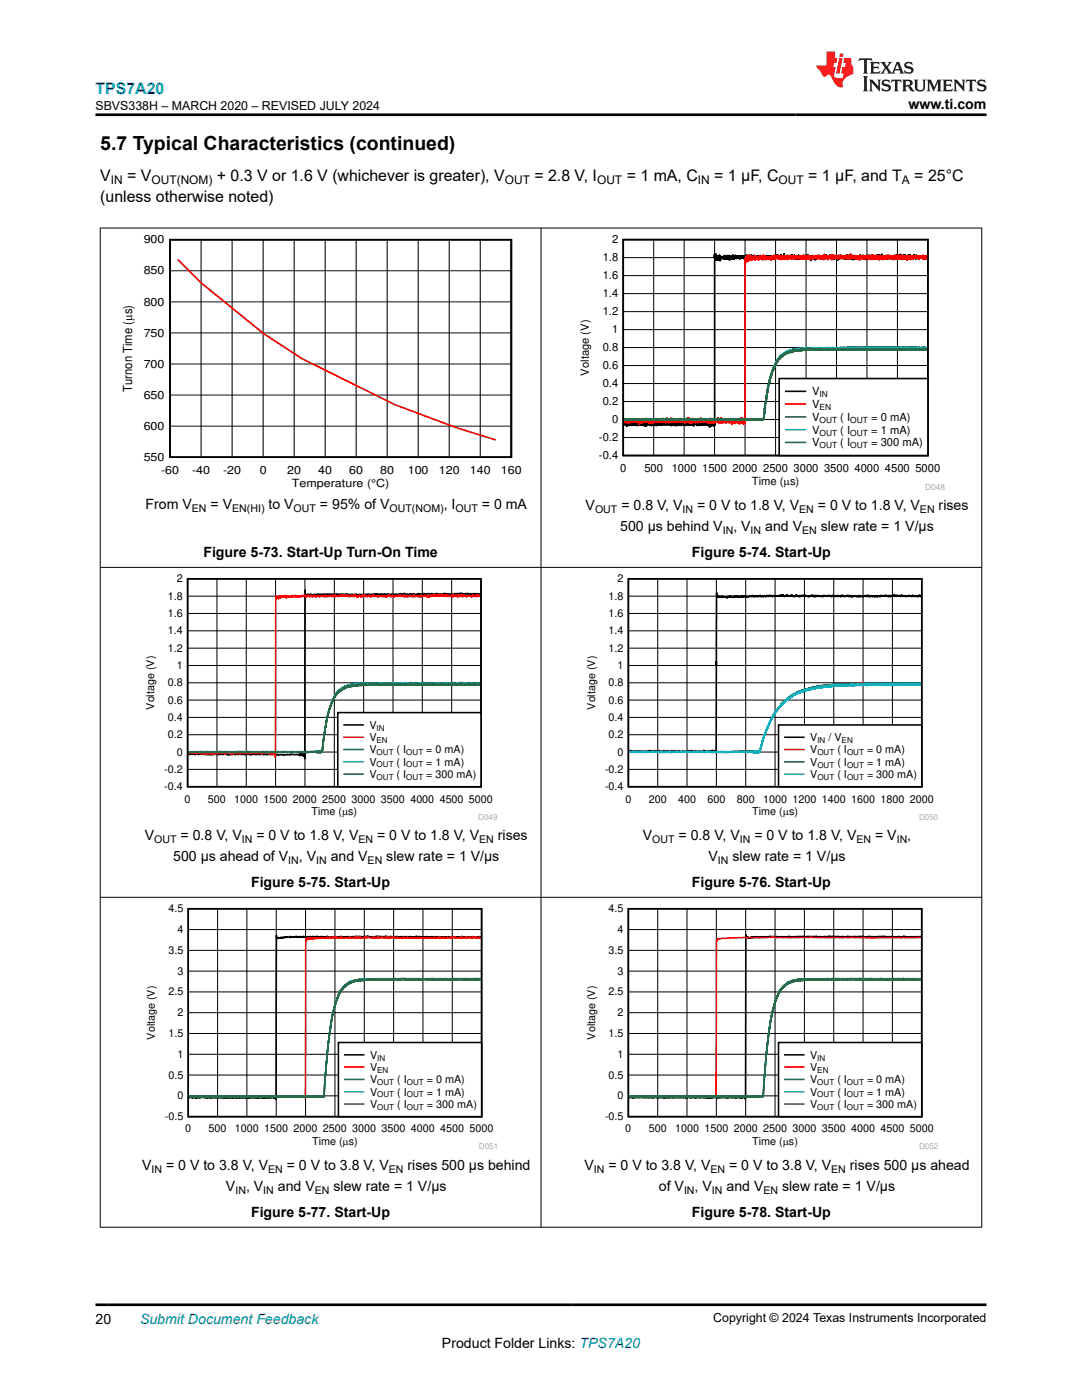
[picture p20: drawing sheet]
<svg xmlns="http://www.w3.org/2000/svg" width="216mm" height="279mm" viewBox="0 0 216 279" stroke-linecap="round" stroke-linejoin="round" font-family="sans-serif">
<defs><g id="words">
<text font-size="3.9" x="20" y="29.9">5.7 Typical Characteristics (continued)</text>
<text font-size="3.2" fill="#00f" x="19" y="18.7">TPS7A20</text>
<g font-size="3.2">
<text x="20" y="40.3">(unless otherwise noted)</text>
<text x="20" y="36.1">V</text>
<text x="25.4" y="36.1">= V</text>
<text x="43.3" y="36.1">+ 0.3 V or 1.6 V (whichever is greater), V</text>
<text x="106.6" y="36.1">= 2.8 V, I</text>
<text x="125" y="36.1">= 1 mA, C</text>
<text x="142.5" y="36.1">= 1 µF, C</text>
<text x="161.3" y="36.1">= 1 µF, and T</text>
<text x="182.4" y="36.1">= 25°C</text>
</g>
<g font-size="2.8">
<text x="181.3" y="21.8">www.ti.com</text>
<text x="29" y="101.6">From V</text>
<text x="42" y="101.6">= V</text>
<text x="53.6" y="101.6">to V</text>
<text x="63.8" y="101.6">= 95% of V</text>
<text x="88.5" y="101.6">, I</text>
<text x="96.1" y="101.6">= 0 mA</text>
<text x="116.8" y="101.8">V</text>
<text x="124" y="101.8">= 0.8 V, V</text>
<text x="139.1" y="101.8">= 0 V to 1.8 V, V</text>
<text x="163.2" y="101.8">= 0 V to 1.8 V, V</text>
<text x="187.3" y="101.8">rises</text>
<text x="123.8" y="106">500 µs behind V</text>
<text x="146.3" y="106">, V</text>
<text x="152.7" y="106">and V</text>
<text x="163.8" y="106">slew rate = 1 V/µs</text>
<text x="40.6" y="111.1">Figure 5-73. Start-Up Turn-On Time</text>
<text x="138" y="111.2">Figure 5-74. Start-Up</text>
<text x="28.9" y="167.6">V</text>
<text x="36" y="167.6">= 0.8 V, V</text>
<text x="51.1" y="167.6">= 0 V to 1.8 V, V</text>
<text x="75.2" y="167.6">= 0 V to 1.8 V, V</text>
<text x="99.3" y="167.6">rises</text>
<text x="128.3" y="167.6">V</text>
<text x="135.4" y="167.6">= 0.8 V, V</text>
<text x="150.5" y="167.6">= 0 V to 1.8 V, V</text>
<text x="174.6" y="167.6">= V</text>
<text x="181" y="167.6">,</text>
<text x="34.5" y="171.9">500 µs ahead of V</text>
<text x="59.6" y="171.9">, V</text>
<text x="66" y="171.9">and V</text>
<text x="77.1" y="171.9">slew rate = 1 V/µs</text>
<text x="141.4" y="171.9">V</text>
<text x="146.2" y="171.9">slew rate = 1 V/µs</text>
<text x="50.1" y="177.1">Figure 5-75. Start-Up</text>
<text x="138" y="177.1">Figure 5-76. Start-Up</text>
<text x="28.3" y="233.5">V</text>
<text x="33.1" y="233.5">= 0 V to 3.8 V, V</text>
<text x="57.2" y="233.5">= 0 V to 3.8 V, V</text>
<text x="81.3" y="233.5">rises 500 µs behind</text>
<text x="116.6" y="233.5">V</text>
<text x="121.4" y="233.5">= 0 V to 3.8 V, V</text>
<text x="145.5" y="233.5">= 0 V to 3.8 V, V</text>
<text x="169.6" y="233.5">rises 500 µs ahead</text>
<text x="45.1" y="237.7">V</text>
<text x="49.1" y="237.7">, V</text>
<text x="55.4" y="237.7">and V</text>
<text x="66.5" y="237.7">slew rate = 1 V/µs</text>
<text x="131.5" y="237.7">of V</text>
<text x="138.6" y="237.7">, V</text>
<text x="145" y="237.7">and V</text>
<text x="156.1" y="237.7">slew rate = 1 V/µs</text>
<text x="50.1" y="242.9">Figure 5-77. Start-Up</text>
<text x="138" y="242.9">Figure 5-78. Start-Up</text>
<text x="19" y="264.2">20</text>
<text x="88.2" y="269">Product Folder Links: TPS7A20</text>
</g>
<text font-size="2.8" fill="#00f" x="27.9" y="264.2">Submit Document Feedback</text>
<g font-size="2.5">
<text x="19" y="21.9">SBVS338H – MARCH 2020 – REVISED JULY 2024</text>
<text x="26.4" y="78.2" transform="rotate(-90 26.4 78.2)">Turnon Time (Ps)</text>
<text x="142.3" y="263.9">Copyright © 2024 Texas Instruments Incorporated</text>
</g>
<g font-size="2.4">
<text x="22.1" y="36.7">IN</text>
<text x="30.2" y="36.7">OUT(NOM)</text>
<text x="100.7" y="36.7">OUT</text>
<text x="119.1" y="36.7">OUT</text>
<text x="139.3" y="36.7">IN</text>
<text x="155.4" y="36.7">OUT</text>
<text x="180" y="36.7">A</text>
</g>
<g font-size="2.2">
<text x="28.7" y="48.6">900</text>
<text x="120.3" y="52.1">1.8</text>
<text x="122.1" y="48.6">2</text>
<text x="28.7" y="54.8">850</text>
<text x="120.3" y="59.3">1.4</text>
<text x="120.3" y="55.7">1.6</text>
<text x="28.7" y="61">800</text>
<text x="120.3" y="62.9">1.2</text>
<text x="28.7" y="67.2">750</text>
<text x="120.3" y="70.1">0.8</text>
<text x="122.1" y="66.5">1</text>
<text x="28.7" y="73.4">700</text>
<text x="117.5" y="74.9" transform="rotate(-90 117.5 74.9)">Voltage (V)</text>
<text x="120.3" y="77.3">0.4</text>
<text x="120.3" y="73.7">0.6</text>
<text x="28.7" y="79.6">650</text>
<text x="120.3" y="80.9">0.2</text>
<text x="162" y="78.9">V</text>
<text x="162" y="81.4">V</text>
<text x="162" y="84">V</text>
<text x="167.7" y="84">( I</text>
<text x="173.8" y="84">= 0 mA)</text>
<text x="28.7" y="85.8">600</text>
<text x="119.5" y="88.1">-0.2</text>
<text x="122.1" y="84.5">0</text>
<text x="162" y="86.5">V</text>
<text x="162" y="89.1">V</text>
<text x="167.7" y="86.5">( I</text>
<text x="167.7" y="89.1">( I</text>
<text x="173.8" y="86.5">= 1 mA)</text>
<text x="173.8" y="89.1">= 300 mA)</text>
<text x="28.7" y="92">550</text>
<text x="32.1" y="94.5">-60</text>
<text x="38.3" y="94.5">-40</text>
<text x="44.5" y="94.5">-20</text>
<text x="51.8" y="94.5">0</text>
<text x="57.3" y="94.5">20</text>
<text x="63.5" y="94.5">40</text>
<text x="69.7" y="94.5">60</text>
<text x="75.9" y="94.5">80</text>
<text x="81.4" y="94.5">100</text>
<text x="87.6" y="94.5">120</text>
<text x="93.7" y="94.5">140</text>
<text x="99.9" y="94.5">160</text>
<text x="119.5" y="91.6">-0.4</text>
<text x="123.7" y="94.2">0</text>
<text x="128.6" y="94.2">500</text>
<text x="134" y="94.2">1000</text>
<text x="140.1" y="94.2">1500</text>
<text x="146.2" y="94.2">2000</text>
<text x="152.3" y="94.2">2500</text>
<text x="158.4" y="94.2">3000</text>
<text x="164.4" y="94.2">3500</text>
<text x="170.5" y="94.2">4000</text>
<text x="176.6" y="94.2">4500 5000</text>
<text x="58.2" y="97.1">Temperature (°C)</text>
<text x="150" y="96.8">Time (Ps)</text>
</g>
<g font-size="2.1">
<text x="38.3" y="102.2">EN</text>
<text x="46.3" y="102.2">EN(HI)</text>
<text x="58.6" y="102.2">OUT</text>
<text x="77.7" y="102.2">OUT(NOM)</text>
<text x="90.9" y="102.2">OUT</text>
<text x="118.7" y="102.3">OUT</text>
<text x="136.2" y="102.3">IN</text>
<text x="144.2" y="106.6">IN</text>
<text x="149.8" y="106.6">IN</text>
<text x="159.5" y="102.3">EN</text>
<text x="160.1" y="106.6">EN</text>
<text x="183.6" y="102.3">EN</text>
<text x="33.5" y="119.7">1.8</text>
<text x="35.3" y="116.2">2</text>
<text x="121.4" y="119.7">1.8</text>
<text x="123.2" y="116.2">2</text>
<text x="33.5" y="123.1">1.6</text>
<text x="121.4" y="123.1">1.6</text>
<text x="33.5" y="130.1">1.2</text>
<text x="33.5" y="126.6">1.4</text>
<text x="121.4" y="130.1">1.2</text>
<text x="121.4" y="126.6">1.4</text>
<text x="33.5" y="137">0.8</text>
<text x="35.3" y="133.5">1</text>
<text x="121.4" y="137">0.8</text>
<text x="123.2" y="133.5">1</text>
<text x="30.8" y="141.6" transform="rotate(-90 30.8 141.6)">Voltage (V)</text>
<text x="33.5" y="143.9">0.4</text>
<text x="33.5" y="140.4">0.6</text>
<text x="118.7" y="141.6" transform="rotate(-90 118.7 141.6)">Voltage (V)</text>
<text x="121.4" y="143.9">0.4</text>
<text x="121.4" y="140.4">0.6</text>
<text x="33.5" y="147.3">0.2</text>
<text x="73.7" y="145.4">V</text>
<text x="73.7" y="147.9">V</text>
<text x="121.4" y="147.3">0.2</text>
<text x="161.7" y="147.9">V</text>
<text x="165.3" y="147.9">/ V</text>
<text x="32.8" y="154.3">-0.2</text>
<text x="35.3" y="150.8">0</text>
<text x="73.7" y="150.4">V</text>
<text x="73.7" y="152.8">V</text>
<text x="73.7" y="155.3">V</text>
<text x="79.1" y="150.4">( I</text>
<text x="79.1" y="152.8">( I</text>
<text x="79.1" y="155.3">( I</text>
<text x="85.1" y="150.4">= 0 mA)</text>
<text x="85.1" y="152.8">= 1 mA)</text>
<text x="85.1" y="155.3">= 300 mA)</text>
<text x="120.7" y="154.3">-0.2</text>
<text x="123.2" y="150.8">0</text>
<text x="161.7" y="150.4">V</text>
<text x="161.7" y="152.8">V</text>
<text x="161.7" y="155.3">V</text>
<text x="167.1" y="150.4">( I</text>
<text x="167.1" y="152.8">( I</text>
<text x="167.1" y="155.3">( I</text>
<text x="173" y="150.4">= 0 mA)</text>
<text x="173" y="152.8">= 1 mA)</text>
<text x="173" y="155.3">= 300 mA)</text>
<text x="32.8" y="157.7">-0.4</text>
<text x="36.8" y="160.2">0</text>
<text x="41.5" y="160.2">500</text>
<text x="46.7" y="160.2">1000</text>
<text x="52.6" y="160.2">1500</text>
<text x="58.5" y="160.2">2000</text>
<text x="64.3" y="160.2">2500</text>
<text x="70.2" y="160.2">3000</text>
<text x="76" y="160.2">3500</text>
<text x="81.9" y="160.2">4000</text>
<text x="87.7" y="160.2">4500 5000</text>
<text x="120.7" y="157.7">-0.4</text>
<text x="124.8" y="160.2">0</text>
<text x="129.4" y="160.2">200</text>
<text x="135.3" y="160.2">400</text>
<text x="141.1" y="160.2">600</text>
<text x="147" y="160.2">800</text>
<text x="152.3" y="160.2">1000</text>
<text x="158.1" y="160.2">1200</text>
<text x="164" y="160.2">1400</text>
<text x="169.8" y="160.2">1600</text>
<text x="175.7" y="160.2">1800 2000</text>
<text x="62.2" y="162.6">Time (Ps)</text>
<text x="150.1" y="162.6">Time (Ps)</text>
<text x="30.8" y="168.2">OUT</text>
<text x="48.2" y="168.2">IN</text>
<text x="57.5" y="172.4">IN</text>
<text x="63.1" y="172.4">IN</text>
<text x="71.5" y="168.2">EN</text>
<text x="73.4" y="172.4">EN</text>
<text x="95.6" y="168.2">EN</text>
<text x="130.2" y="168.2">OUT</text>
<text x="143.3" y="172.4">IN</text>
<text x="147.6" y="168.2">IN</text>
<text x="170.9" y="168.2">EN</text>
<text x="178.9" y="168.2">IN</text>
<text x="33.6" y="182.1">4.5</text>
<text x="121.4" y="182.1">4.5</text>
<text x="33.6" y="190.4">3.5</text>
<text x="35.4" y="186.2">4</text>
<text x="121.4" y="190.4">3.5</text>
<text x="123.2" y="186.2">4</text>
<text x="35.4" y="194.5">3</text>
<text x="123.2" y="194.5">3</text>
<text x="33.6" y="198.7">2.5</text>
<text x="35.4" y="202.8">2</text>
<text x="121.4" y="198.7">2.5</text>
<text x="123.2" y="202.8">2</text>
<text x="30.9" y="207.5" transform="rotate(-90 30.9 207.5)">Voltage (V)</text>
<text x="33.6" y="207">1.5</text>
<text x="118.7" y="207.5" transform="rotate(-90 118.7 207.5)">Voltage (V)</text>
<text x="121.4" y="207">1.5</text>
<text x="33.6" y="215.3">0.5</text>
<text x="35.4" y="211.1">1</text>
<text x="73.8" y="211.3">V</text>
<text x="73.8" y="213.7">V</text>
<text x="121.4" y="215.3">0.5</text>
<text x="123.2" y="211.1">1</text>
<text x="161.7" y="211.3">V</text>
<text x="161.7" y="213.7">V</text>
<text x="35.4" y="219.4">0</text>
<text x="73.8" y="216.2">V</text>
<text x="73.8" y="218.6">V</text>
<text x="73.8" y="221.1">V</text>
<text x="79.3" y="216.2">( I</text>
<text x="79.3" y="218.6">( I</text>
<text x="79.3" y="221.1">( I</text>
<text x="85.2" y="216.2">= 0 mA)</text>
<text x="85.2" y="218.6">= 1 mA)</text>
<text x="85.2" y="221.1">= 300 mA)</text>
<text x="123.2" y="219.4">0</text>
<text x="161.7" y="216.2">V</text>
<text x="161.7" y="218.6">V</text>
<text x="161.7" y="221.1">V</text>
<text x="167.1" y="216.2">( I</text>
<text x="167.1" y="218.6">( I</text>
<text x="167.1" y="221.1">( I</text>
<text x="173" y="216.2">= 0 mA)</text>
<text x="173" y="218.6">= 1 mA)</text>
<text x="173" y="221.1">= 300 mA)</text>
<text x="32.9" y="223.5">-0.5</text>
<text x="37" y="226">0</text>
<text x="41.6" y="226">500</text>
<text x="46.9" y="226">1000</text>
<text x="52.7" y="226">1500</text>
<text x="58.6" y="226">2000</text>
<text x="64.4" y="226">2500</text>
<text x="70.3" y="226">3000</text>
<text x="76.1" y="226">3500</text>
<text x="82" y="226">4000</text>
<text x="87.9" y="226">4500 5000</text>
<text x="120.7" y="223.5">-0.5</text>
<text x="124.8" y="226">0</text>
<text x="129.4" y="226">500</text>
<text x="134.7" y="226">1000</text>
<text x="140.5" y="226">1500</text>
<text x="146.4" y="226">2000</text>
<text x="152.3" y="226">2500</text>
<text x="158.1" y="226">3000</text>
<text x="164" y="226">3500</text>
<text x="169.8" y="226">4000</text>
<text x="175.7" y="226">4500 5000</text>
<text x="62.3" y="228.5">Time (Ps)</text>
<text x="150.1" y="228.5">Time (Ps)</text>
<text x="30.2" y="234">IN</text>
<text x="47" y="238.3">IN</text>
<text x="52.5" y="238.3">IN</text>
<text x="53.5" y="234">EN</text>
<text x="62.8" y="238.3">EN</text>
<text x="77.6" y="234">EN</text>
<text x="118.5" y="234">IN</text>
<text x="136.5" y="238.3">IN</text>
<text x="141.8" y="234">EN</text>
<text x="142.1" y="238.3">IN</text>
<text x="152.3" y="238.3">EN</text>
<text x="165.9" y="234">EN</text>
</g>
<g font-size="1.7">
<text x="163.5" y="79.3">IN</text>
<text x="163.5" y="81.8">EN</text>
<text x="163.5" y="84.4">OUT</text>
<text x="163.5" y="86.9">OUT</text>
<text x="163.5" y="89.5">OUT</text>
<text x="169.7" y="84.4">OUT</text>
<text x="169.7" y="86.9">OUT</text>
<text x="169.7" y="89.5">OUT</text>
</g>
<text font-size="1.7" fill="#a8a8a8" x="184.6" y="97.7">D048</text>
<g font-size="1.6">
<text x="75.1" y="145.8">IN</text>
<text x="75.1" y="148.3">EN</text>
<text x="163.1" y="148.3">IN</text>
<text x="167.9" y="148.3">EN</text>
<text x="75.1" y="150.7">OUT</text>
<text x="75.1" y="153.2">OUT</text>
<text x="75.1" y="155.6">OUT</text>
<text x="81.1" y="150.7">OUT</text>
<text x="81.1" y="153.2">OUT</text>
<text x="81.1" y="155.6">OUT</text>
<text x="163.1" y="150.7">OUT</text>
<text x="163.1" y="153.2">OUT</text>
<text x="163.1" y="155.6">OUT</text>
<text x="169" y="150.7">OUT</text>
<text x="169" y="153.2">OUT</text>
<text x="169" y="155.6">OUT</text>
<text x="75.3" y="211.6">IN</text>
<text x="75.3" y="214.1">EN</text>
<text x="163.1" y="211.6">IN</text>
<text x="163.1" y="214.1">EN</text>
<text x="75.3" y="216.6">OUT</text>
<text x="75.3" y="219">OUT</text>
<text x="75.3" y="221.5">OUT</text>
<text x="81.2" y="216.6">OUT</text>
<text x="81.2" y="219">OUT</text>
<text x="81.2" y="221.5">OUT</text>
<text x="163.1" y="216.6">OUT</text>
<text x="163.1" y="219">OUT</text>
<text x="163.1" y="221.5">OUT</text>
<text x="169" y="216.6">OUT</text>
<text x="169" y="219">OUT</text>
<text x="169" y="221.5">OUT</text>
</g>
<g font-size="1.6" fill="#a8a8a8">
<text x="95.4" y="163.6">D049</text>
<text x="183.4" y="163.6">D050</text>
<text x="95.6" y="229.4">D051</text>
<text x="183.4" y="229.4">D052</text>
</g>
</g></defs>
<path d="M33.9 47.8h68.1v43.4h-68.1z" fill="none" stroke="#000" stroke-width=".35"/>
<g fill="none" stroke="#000" stroke-width=".2">
<path d="M33.9 54h68.1M40.1 47.8v43.4M46.3 47.8v43.4M52.5 47.8v43.4M58.7 47.8v43.4M64.9 47.8v43.4M71.1 47.8v43.4M77.3 47.8v43.4M83.4 47.8v43.4M89.6 47.8v43.4M95.8 47.8v43.4M124.4 58.6h60.8"/>
<path d="M124.4 55h60.8M124.4 51.4h60.8M130.4 47.8v43.1M136.5 47.8v43.1M142.6 47.8v43.1M148.7 47.8v43.1M154.8 47.8v43.1M160.8 47.8v43.1M166.9 47.8v43.1M173 47.8v43.1M179.1 47.8v43.1M33.9 78.8h68.1"/>
<path d="M33.9 72.6h68.1M33.9 66.4h68.1M33.9 60.2h68.1M124.4 76.5h60.8M124.4 73h60.8M124.4 69.4h60.8M124.4 65.8h60.8M124.4 62.2h60.8M33.9 85h68.1M124.4 87.3h60.8M124.4 83.7h60.8M124.4 80.1h60.8"/>
</g>
<path d="M35.5 51.8l4.6 4.6 12.4 10.1 7.7 5.1 18.6 9.2 12.4 4.6 7.7 2.4" fill="none" stroke="#f00" stroke-width=".35"/>
<path d="M124.4 47.8h60.8v43.1h-60.8zM185 51.3l-.1 .1v-.2v.3l-.1-.4v.4v-.5l-.1 .3v-.3v.6l-.2-.5v.4l-.1-.4v.4l-.1-.5v.4v-.4v.2l-.1-.1v.4v-.4v.3v-.3l-.1 .2v-.2v.4l-.2-.3v.3l-.1-.4v.4l-.1-.4v.3v-.3l-.1 .2v-.2v.4l-.1-.4v.5l-.2-.4v.4v-.6l-.1 .5v-.5l-.1 .4-.1-.3v.4l-.2-.6-.1 .8-.1-.7v.5v-.3l-.1 .2-.2-.3v.1v-.3l-.1 .6v-.4v.2l-.1-.3v.5v-.4l-.1 .3v-.3l-.1 .4v-.4v.6l-.2-.7v.5v-.3v.2h-.1v-.6l-.1 .8v-.4v.3l-.1-.3v.3v-.4v.5l-.1-.6v.4l-.2-.4v.7v-.4l-.1 .4v-.7l-.1 .5v-.5v.6l-.1-.6v.5v-.2l-.1 .2v-.5v.5l-.2-.2v.2v-.7v.6v-.4h-.1v.2v-.2v.4v-.5v.4l-.1-.2-.1 .4v-.5l-.1 .2v-.2v.5l-.2-.5v.6l-.1-.6v.6v-.5l-.1 .3v-.6l-.1 .5v-.4v.3l-.2-.1v.5v-.8l-.1 .8-.1-.1v-.5v.5l-.1-.2v.1v-.5l-.2 .4v-.4v.5v-.3l-.1 .3v-.3v.3v-.3v.5l-.1-.6v.4l-.1-.2v.2v-.4l-.1 .3v-.3l-.2 .8-.1-.7v.3v-.3l-.1 .4v-.4v.4v-.3l-.1 .1v.4l-.1-.6-.2 .5v-.5v.4l-.1-.4-.1 .3v-.4v.4h-.1v-.4v.5l-.2-.3-.1 .5v-.6l-.1 .3v-.4v.6v-.3l-.1 .4v-.7v.5v-.3l-.1 .2v-.4l-.3 .7v-.6l-.1 .5v-.5v.4l-.1-.3v.3l-.1-.3v.5v-.5v.5v-.4l-.2-.1v.6l-.1-1.1-.1 .9v-.5l-.1 .5-.1-.5-.2 .1v-.1v.3v-.5l-.1 .7v-.6l-.1 .5v-.5v.5v-.2l-.1 .2v-.7v.7v-.5l-.2 .4v-.3v.2l-.1-.1v.3v-.4l-.1 .1v.3v-.5v.5l-.1-.2v.3v-.5l-.2 .4v-.5v.5v-.4l-.1 .3-.1-.3v.3v-.3l-.1 .4v-.7v.8l-.1-.6v.6l-.2-.2v.2v-.5v.4l-.1-.3v.4l-.1-.4v.5v-.1l-.1 .1-.1-.8v.7l-.2-.6-.1 .7-.1-.7v.5l-.1-.3v.5v-.3h-.1v-.2l-.2 .2v-.2v.6v-.6l-.2 .3v-.5l-.1 .5v-.5v.4l-.2-.4v.6l-.1-.5v.6v-.5l-.1 .2v-.3v.4v-.4h-.1v.4l-.1-.6v.7l-.2-.6v.6v-.3l-.1 .2v-.4v.4v-.3l-.1 .4v-.5v.3l-.1-.2v.6l-.2-.7v.5l-.1-.4v.3l-.1-.2v-.2v.6v-.7v.3l-.1-.3v.5l-.1-.2v.2v-.5v.5l-.2-.1v.2v-.4v.4l-.1-.3-.1 .6v-.9v.6l-.1-.5v.4v-.3h-.1v.4v-.4l-.2 .2v-.6v.8v-.4l-.1 .4-.1-.4v.2v-.1l-.1 .2v-.3v.3v-.6l-.2 .6-.1-.3v.4v-.3l-.1 .2v-.2v.3v-.5l-.1 .5v-.8v.9l-.1-.6-.2 .4v-.4v.3v-.2l-.1 .2v-.3v.6v-.5v.4l-.1-.4-.1 .4-.1-.4v.4l-.2-.5-.1 .6v-.6v.4l-.1-.3v.2v-.4v.6l-.1-.4v.3l-.2-.6-.1 .8v-.5v.3l-.1-.2v.4v-.6v.3l-.1-.2v.4v-.5v.5v-.1l-.1 .1v-.3v.6l-.2-.9-.1 .5v-.5l-.1 .5-.1-.5-.2 .7-.1-.5v.4l-.1-.3-.1 .3v-.5v.3v-.2l-.1 .2v-.1v.2v-.5l-.2 .8-.1-.8-.1 .6-.1-.6v.5l-.1-.5v.5v-.4l-.2 .3v-.3l-.1 .4v-.3v.4l-.1-.6v.5l-.1-.2v.2v-.3v.3v-.5v.3v-.2l-.2 .2v-.4l-.1 .7-.1-.5v.6l-.1-.7-.1 .8v-.6v.5l-.2-.5v.3l-.1-.1v-.3v.4h-.1v-.3l-.1 .3v-.3v.4v-.3l-.1 .2v-.3v.4v-.4l-.2 .5-.1-.6v.5l-.2-.5-.2 .5-.1-.5v.5l-.1-.5-.1 .7v-.7l-.1 .7v-.8l-.3 .6v-.5l-.1 .6v-.7v.7l-.1-.7-.3 .7v-.7l-.1 .4v-.4v1v-.8v.2l-.1-.2v.3v-.5l-.1 .5v-.2l-.2 .2v-.2v.2v-.4l-.1 .3v-.2v.4l-.1-.8v.7v-.4l-.1 .5v-.3l-.1 .2v-.2v.2v-.3l-.2 .4v-.4v.5v-.7l-.1 .6v-.4l-.1 .4-.1-.4v.3l-.1-.6-.2 .6-.1-.5v.4l-.1-.3v.6v-.3l-.1 .2v-.3v.3v-.4v.2l-.2-.2v.3v-.2v.2l-.1-.2v.2v-.5v.5v-.1l-.1 .1v-.5v.5l-.1-.5v.4v-.5l-.1 .8-.2-.7v.4l-.1-.2v.2v-.3v.3l-.1-.3v.6l-.1-.6v.3l-.2-.3v.4v-.3l-.1 .1v.3v-.5v.5v-.7l-.1 .6v-.5l-.1 .6v-.2l-.1 .2v-.3l-.2 .2v-.7l-.1 .8v-.6l-.1 .6v-.4v.2l-.1-.2v.2v-.3v.1l-.1-.1v.4v-.2v.2h-.2v-.5l-.1 .7-.1-.7-.1 .6-.2-.5v.4l-.1-.4v.6v-.4h-.1v.3v-.5v.2l-.1-.1v.4v-.4l-.1 .3v-.8v.7v-.3l-.2 .5v-.5l-.1 .5v-.4v.2l-.1 .1v-.3v.3h-.1v-.3l-.1 .3v-.7l-.2 .7-.1-.4v.5v-.4l-.1 .5v-.3v.2l-.3-.6v.5v-.5l-.1 .5v-.5v.5l-.1-.3v.3v-.6v.7l-.1-.6-.1 .6v-.4l-.2 .1v-.2v.2v-.2v.4l-.1-.5v.6h-.1v-.5v.5l-.1-.3v.3v-.3v.2l-.2-.3-.1 .6v-.7l-.1 .1v.3v-.4v.5l-.1-.4v.4v-.5v.5l-.1-.3v.2v-.5v.6l-.2-.6v.6l-.1-.5v.6l-.1-.4v.3v-.4v.4l-.1-.2v.2v-.6v.6l-.1-.4v.4v-.5l-.2 .6v-.6v.1h-.1v.3v-.4l-.1 .5v-.6l-.1 .4v-.3v.4l-.2-.4-.2 .4v-.4v.4l-.1-.2v.3l-.1-.5v.4v-.5l-.2 .7-.1-.7v.5l-.1-.3v.4v-.5v.4v-.1h-.1v-.3v.5l-.1-.4v.4v-.5h-.2v.5v-.4l-.1 .2v-.3l-.1 .1v.5l-.1-.6v.5v-.2h-.2v.4v-.7v.5l-.1-.5v.5v-.2l-.1 .1v-.6l-.1 .8-.1-.7-.2 .6v-.5v.2l-.1-.3v.6v-.5v.3l-.1-.4v.6v-.7v.5v-.2l-.1 .3v-.4l-.2 .5v-.6v.5l-.1-.5v.8l-.1-.6v.2l-.1-.3v.4v-.4l-.1 .2v-.2v.3v-.4l-.2 .7v-.5l-.1 .5v-.8v.5l-.1-.3-.1 .4-.1-.4v.4v-.3l-.2 .4v-.4v.4v-.3l-.1 .1v-.2v.2v-.2l-.1 .2v-.3l-.1 .4v-.4v.4v-.2l-.2 .2v-.4v.3l-.1-.3v.5l-.1-.5v.5l-.1-.5v.6l-.1-.6-.2 .4v-.4v.5v-.5h-.1l-.1 .5v-.5v.5v-.4l-.1 .4v-.5l-.1 .2v-.2v.5l-.2-.6v.5v-.5v.4l-.1-.1v.3v-.6l-.1 .7v-.6v.4l-.1-.4v.4h-.2v-.6l-.1 .9-.1-.6v.4v-.3l-.1-.1-.1 .6v-.7l-.2 .4v-.5l-.1 .9v-.7l-.1 .5-.1-.7-.1 .8-.2-.7v.5l-.1-.2v.2v-.4v.4l-.1-.2v-.2v.5l-.1-.7v.6v-.3h-.2v.3v-.3v.3v-.2l-.1 .2v-.5v.5v-.4l-.1 .4v-.4l-.2 .4v-.3v.3l-.2-.4v.5l-.1-.5-.1 .8v-.9v.1l-.1-.1v.6v-.8v1.1v-.9h-.2v.8v-.7h-.1v.7l-.1-.8v.7v-.6v.4h-.1v-.4v.7v-.6v.3h-.1v-.4v.4v-.4v.5l-.2-.6v.4v-.8v1.1v-.6v.3l-.1-.3v.6l-.1-1.1v34.2l-.1-.8v.9v-.7v.6l-.1-.7v.8v-1l-.2 .8v-.4v.4l-.1-.5v.6v-.8l-.1 .8v-.6v.4v-.3v.2l-.1-.2v.6v-.7v.6h-.2v-.7v.7l-.1-.6v.6v-.7v1l-.1-.9v.8v-.8v.5v-.2l-.1 .2v-.4v.3l-.1-.2v.3v-.4v.4l-.2-.3v.1v-.4l-.1 .6-.1-.4v.4v-.4l-.1 .4v-.5l-.1 .1v.5v-.4v.1h-.2v-.2v.4v-.3l-.1 .3v-.5v.4l-.1-.3v.4v-.1l-.1 .1v-.6v.5l-.1-.3-.1 .4-.1-.4v.3l-.1-.3-.1 .5v-.6l-.1 .5v-.7v.6v-.3l-.2 .3v-.3v.4l-.1-.5v.4v-.4l-.1 .3v-.3v.6v-.7l-.1 .6v-.5v.3h-.2v-.5l-.1 .5v-.5l-.1 .6v-.3v.3l-.1-.4v.4v-.4l-.1 .7-.2-.7v.7v-.7l-.1 .2v-.2l-.1 .4v-.3l-.1 .3v-.2v.2l-.1-.2v.3l-.2-.2v.3v-.5l-.1 .5v-.6l-.1 .4v-.4l-.1 .4v-.3v.4l-.3-.5v.5v-.5l-.1 .6v-.4h-.1v.2l-.1-.3v.4l-.2-.4v.5v-.4l-.1 .4v-.7l-.1 .6-.1-.5-.2 .4-.1-.6v.8v-.5l-.1 .3-.1-.4v.4l-.2-.4v.6l-.1-.5v.5l-.1-.4-.1 .4-.1-.7v.6l-.1-.5-.2 .7-.1-.7v.4l-.1-.4-.2 .5v-.4l-.1 .5-.1-.8v.8l-.1-.6-.1 .5v-.6l-.1 .8-.1-.8v.7v-.6l-.2 .4v-.3l-.1 .4-.1-.6v.5v-.3v.3l-.1-.3v.4l-.2-.6v.6l-.1-.7-.2 .6v-.2v.3l-.1-.4v.4l-.1-.5-.1 .4v-.4v.5v-.4l-.1 .3v-.5l-.2 .6-.1-.5-.1 .3v-.4l-.1 .6v-.6l-.1 .6v-.5l-.1 .4v-.4l-.1 .6v-.7v.6l-.2-.5v.5v-.6v.6l-.1-.5-.2 .5v-.5v.6l-.1-.7-.1 .7v-.4v.4l-.2-.6-.1 .5-.1-.4v.5l-.1-.5v.5l-.1-.5-.1 .5-.1-.6v.5v-.4v.4l-.2-.3v.5l-.1-.7v.6v-.6l-.1 .6-.2-.6v.5l-.2-.7v.6v-.3l-.1 .4-.1-.6-.1 .8-.1-.6-.1 .4-.1-.4v.7v-.7l-.1 .4-.1-.5-.1 .7-.1-.6-.1 .4-.1-.4v.5l-.1-.6v.5l-.1-.5-.1 .6-.1-.7v.5v-.3l-.1 .3v-.3l-.1 .3-.1-.2v.4l-.1-.6-.1 .3v-.3l-.1 .6v-.5v.4v-.4l-.1 .6v-.6l-.1 .3v-.6l-.1 .7-.2-.4v.3v-.3l-.2 .4v-.3v.3v-.6l-.1 .6-.1-.6-.1 .7-.1-.5v.5l-.1-.5v.5v-.6v.5l-.1-.5-.1 .4-.1-.4v.5l-.1-.5-.1 .6v-.6l-.1 .5v-.3l-.2 .4-.1-.6v.8l-.1-.7-.1 .5-.2-.4v.3l-.1-.5v.4v-.4l-.1 .3" fill="none" stroke="#000" stroke-width=".32"/>
<path d="M185 51.3l-.1-.3v.5l-.1-.1v.3v-.3v.2v-.2v.2v-.2l-.1 .2v-.5l-.2 .6-.1-.6-.1 .6-.1-.7v.6v-.6v.5l-.1-.2v.1v-.3v.5v-.5l-.2 .4v-.4v.4l-.1-.3v.3v-.5l-.1 .5-.1-.3v.3l-.1-.2v-.2l-.2 .7v-.6v.4l-.1-.2v.2l-.1-.5v.4l-.1-.4v.5v-.5l-.2 .4v-.5v.6l-.1-.6v.5v-.3v.2l-.1-.3v.4v-.3l-.1 .2v-.3v.4l-.2-.2v.3l-.1-.6v.6l-.1-.5v.5v-.3l-.1 .3v-.5l-.1 .5-.2-.2v.3v-.6v.3h-.1v-.3v.7v-.5l-.1-.2v.5v-.5v.5v-.2l-.1 .3v-.5v.4v-.3v.3h-.1v-.4v.5l-.2-.7v.8l-.1-.3v.4l-.1-.7v.3v-.3v.3l-.1-.3v.4v-.4l-.1 .4-.2-.5v.5v-.6l-.1 .6-.1-.6-.1 .8-.3-.8v.3l-.1 .1v-.2v.4v-.4l-.1 .5v-.5l-.1 .4v-.5v.6l-.2-.6v.6l-.2-.8-.1 .8-.2-.7-.1 .6v-.5v.4l-.1-.4v.5v-.3v.3l-.2-.6v.4l-.2-.3v.6l-.1-.6v.3l-.1-.1v.3v-.4l-.1 .5-.1-.7v.4l-.2-.3v.4v-.3v.2v-.2l-.1 .3v-.4l-.1 .4v-.4v.5h-.1v-.6v.6v-.6l-.2 .6-.1-.7v.7v-.4v.1l-.1-.1v.2v-.2v.3l-.1-.3v.5l-.1-.6v.5v-.5l-.2 .4v-.4v.5l-.1-.4v.5v-.5l-.1 .1v-.1v.5l-.2-.5v.6v-.6v.1l-.2-.2v.6v-.4l-.1 .3v-.5v.5l-.1-.1v.2v-.5v.6l-.1-.6-.1 .5v-.6l-.2 .8-.1-.9v.5v-.4l-.1 .4v-.5l-.1 .8v-.7v.5v-.5l-.2 .4-.1-.4-.1 .6v-.6v.5h-.1v-.4v.4l-.2-.6v.5l-.1-.4v.6l-.1-.9v.7v-.4l-.1 .4v-.5l-.1 .6v-.6v.8l-.2-.9v.5v-.2l-.1 .2v-.4v.6v-.4h-.1v.4l-.1-.5v.5v-.3l-.1 .2v-.2v.2v-.5l-.2 .6v-.6l-.1 .8v-.7l-.1 .4-.1-.5v.5l-.3-.3v.2v-.3v.5l-.1-.4v.4v-.3l-.1 .3v-.3v.3v-.5l-.1 .3v-.3v.4v-.3v.3l-.2-.3v.4l-.1-.5v.5l-.1-.5-.1 .2v-.2v.5l-.1-.3-.2 .4v-.6v.8v-.6l-.1-.2v.6v-.6l-.1 .1v.5v-.6l-.1 .5-.2-.6-.1 .6v-.5l-.1 .4v-.2v.4v-.6v.4h-.1v-.4l-.1 .5v-.5v.3l-.2-.3v.4v-.4v.3l-.1-.3v.5l-.1-.7v.6v-.3l-.1 .3v-.3l-.1 .2v-.2v.2v-.3l-.2 .5v-.7l-.1 .7v-.9v.9v-.4l-.1 .4v-.5l-.1 .3v-.3v.4l-.2-.5v.7l-.2-.8-.1 .8-.1-.5-.2 .2v-.3v.4v-.5v.4l-.1-.4v.6l-.1-.6v.5l-.1-.4v.4v-.4l-.1 .3-.2-.2v.3l-.1-.4v.4v-.4v.2l-.1-.2v.5l-.1-.5v.5l-.2-.3v.2v-.5l-.1 .3v-.3v.6l-.1-.5v.5l-.1-.7v.6v-.3l-.1 .4v-.5v.5v-.3l-.2 .2v-.2v.3l-.1-.5v.3l-.1-.2v.3v-.4l-.1 .4v-.3v.3l-.2-.3v.2v-.4v.5l-.1-.3v.3v-.3l-.1 .2v-.2v.5l-.1-.9-.1 1-.2-.9v.5l-.1 .1v-.4v.4v-.2v.2l-.1-.1v-.3v.5l-.1-.5v.4v-.3l-.1 .2v-.3l-.2 .4v-.5l-.1 .8-.1-.6v.5l-.1-.6v.3h-.2v-.4v.5l-.1-.6v.7l-.1-.6v.6v-.6v.4l-.1-.3v.3v-.6v.8v-.4l-.1 .3v-.4l-.2 .5v-.6l-.1 .6v-.5v.5l-.1-.5v.5l-.1-.5v.5h-.1l-.2-.6v.7l-.1-.7v.5v-.3l-.1 .3-.1-.3v.2v-.4l-.2 .7-.1-.7-.1 .5-.1-.4v.4v-.3l-.1-.1v.2v-.3v.5l-.2-.4-.1 .5-.1-.5-.1 .5v-.3v.3l-.1-.4v.3v-.3v.2l-.2-.1v.4v-.4l-.1 .2v-.3l-.1 .3v-.4v.5l-.1-.5-.2 .5v-.6l-.1 .4v-.4v.6v-.3l-.1 .3v-.5l-.1 .4-.1-.3v.4l-.2-.6v.7v-.6l-.1 .4v-.5v.5v-.3l-.1 .3v-.5v.7v-.6h-.1v.5l-.1-.6v.5v-.5l-.2 .7-.1-.6-.1 .6v-.6v.6l-.1-.4v.4l-.2-.1v-.5l-.1 .6v-.6l-.1 .5v-.4v.4l-.1-.4v.3l-.1-.3v.3v-.1l-.2 .2v-.4l-.1 .3v-.4v.4h-.1v-.3l-.1 .3v-.4v.6l-.2-.5v.5v-.6v.4l-.1-.3v.4l-.1-.4v.3v-.4l-.1 .3v-.2v.4v-.4l-.1 .1v.3v-.5v.3l-.2-.3v.5v-.6l-.1 .6h-.1v-.4v.5l-.1-.7v.5v-.3l-.1 .3v-.3v.3l-.2-.4v.5l-.1-.6-.1 .5v-.5v.8l-.1-.6-.2 .3v-.5l-.1 .6v-.4l-.1 .2v-.2v.5l-.1-.6v.6l-.1-.6v.5v-.5l-.2 .4v-.4v.6v-.4l-.1 .2v-.3v.5l-.1-.5v.4l-.1-.3v.5v-.7l-.1 .5-.2-.5v.7l-.1-.7v.5v-.5l-.1 .6-.1-.6v.5v-.6l-.2 .6v-.3l-.1 .3v-.5v.4l-.2-.3v.1v-.3l-.1 .6v-.3l-.2 .3v-.3v.5v-.8l-.1 .6-.1-.4v.4v-.2l-.1 .3v-.6v.5l-.2-.3v.2v-.4l-.1 .1-.1 .7v-.7l-.1 .4v-.4l-.1 .3v-.2v.4l-.2-.5v.5l-.1-.3v.3v-.4l-.1 .4v-.4l-.1 .4v-.5v.4l-.1-.1v.1v-.4v.4v-.3l-.2 .3v-.4v.6l-.1-.6-.1 .6-.1-.8-.2 .5v-.5l-.1 .2v-.2l-.1 .8v-.6v.3h-.1v-.2v.5l-.1-.6v.4v-.3l-.2 .4-.1-.6v.6v-.6v.6h-.1v-.5l-.1 .6v-.6l-.1 .2v-.2v.7v-.7l-.2 .5v-.4l-.1 .4-.1-.3v.4l-.1-.7v.6l-.2-.5v.7l-.1-.5v.3v-.2h-.1v.3v-.8l-.1 .6-.1-.2v.4v-.6l-.2 .6v-.6v.4l-.1-.1v.2v-.3v.3h-.1v.1v-.7l-.1 .8v-.5v.4h-.2v-.7l-.1 .8-.1-.7v.8l-.1-.7v.8v-.9v.2l-.1-.1v.5v-1l-.2 1.4-.1-1-.1 1.1v-.5h-.1v32.7v-.5l-.1 .1v.5v-1v.6v-.5v.5v-.5l-.2 .4v-.4v.6l-.1-.7v1l-.1-1.1v.7l-.1-.4v.6v-.8v.7v-.3v.3l-.2-.1v-.9v.9l-.1-.6v.6v-.7v.9v-.8l-.1 .1v.6v-.6v.7v-.6v.5v-.3h-.1v.2v-.6v1v-.5l-.1-.1v.1v-.3v.3l-.2-.2v-.4l-.1 .9-.1-.7v.5v-.3l-.1 .3v-.5v.7l-.1-.6-.2 .5v-.5l-.1 .8v-1v.2l-.1-.1v.8l-.1-.8v.5v-.5l-.2 .6v-.7l-.1 .8v-.4l-.1 .4v-.3v.6v-.8h-.1v-.1v.4l-.1-.4v.4v-.5v.6l-.2-.4v.4v-.5l-.1 .6v-.7v.6l-.1-.5v.4v-.6v.6l-.1-.2v.2v-.3v.3v-.4l-.1 .5-.2-.5v.5l-.1-.5v.6l-.1-.7-.1 .7v-.6v.3l-.2-.3-.1 .5v-.6v.5l-.1-.3v.4v-.7l-.2 .6v-.4v.6l-.2-1v.9v-.5v.3l-.1-.3v.5v-.8l-.1 .9-.1-.6v.6v-.6v.6l-.2 .1-.1-1.1v.8l-.1-.5-.1 .6v-.5l-.1 .4-.2-.5v.5l-.1-.4-.1 .5-.1-.6v.7l-.1-.6v.5v-.4l-.2 .4v-.6l-.1 .8v-.7l-.1 .7v-.5l-.1 .3-.1-.9-.1 1v-.7v.5l-.1 .1v-.7l-.1 .7v-.5l-.1 .3v-.2v.5v-.5l-.1-.2v.6l-.2-.6v.7v-.7l-.1 .3-.1-.4-.1 .6v-.5v.5l-.1-.7v.6v-.3l-.2 .3v-.4v.4l-.1-.4v.5l-.1-.5-.1 .5-.1-.7-.2 .7-.1-.7v.6l-.1 .1v-.3v.4v-.7v.6h-.1v-.4v.4v-.3v.2l-.2-.2-.1 .3-.1-.6v.8v-.7v.5l-.1-.5v.6v-.6l-.1 .3-.1-.4v.4l-.1-.2v.4v-.5l-.1 .6v-.6v.7v-.7l-.1 .4v-.4l-.1 .4v-.3v.4l-.2-.4v.3l-.1-.6v.5l-.1-.3-.1 .7v-.7v.9l-.1-.9-.2 .5v-.5v.3l-.1-.3v.7l-.1-1v.7v-.3l-.1 .4v-.5v.3l-.2-.3v.6v-.8v.8v-.5v.1l-.1-.1v.3v-.4l-.1 .6v-.8v.6v-.4l-.1 .2v-.2l-.1 .8v-.7l-.2 .6v-.5v.3l-.1-.2v.2v-.5v.5v-.5l-.1 .6-.1-.7-.1 .8-.1-.7v.6l-.1-.6v.5l-.1-.6-.1 .6v-.5v.4l-.1-.6-.2 .7-.1-.4v.5l-.1-.5v.4v-.3l-.1 .2v-.3l-.1 .3v-.3v.4v-.5l-.1 .6v-.6v.7l-.1-.7-.1 .6v-.6v.5l-.1-.4-.1 .5v-.5l-.1 .5v-.5l-.1 .5v-.3v.3v-.6v.3l-.1-.5-.1 .6v-.6v.4l-.1-.3v.5l-.1-.3-.1 .4v-.8v.6l-.1-.2v.4v-.7l-.1 .8-.2-.6v.7l-.1-.6v.6l-.1-.8v.4l-.1-.3-.1 .3v-.6v.9l-.1-.8-.2 .8v-.6l-.1 .6v-.5l-.1 .2v-.3l-.2 .5-.1-.5v.6l-.1-.8v.8l-.1-.5-.1 .5v-.5v.3l-.1-.4v.5l-.1-.6-.1 .7v-.6v.5l-.2-.4-.1 .5-.2-.5-.1 .6v-.7l-.1 .5-.1-.4-.1 .5v-.6v.5l-.2-.6v.5v-.4l-.2 .7v-.7v.6l-.1-.6v.7l-.1-.7-.1 .7v-.6l-.1 .6-.2-.7v.7v-.7l-.1 .7-.1-.6-.1 .7v-.8v.7l-.1-.5v.4l-.2-.7v.4l-.1-.3v.4v-.5l-.1 .8-.1-.9v.7v-.4l-.1 .5-.1-.7-.1 .7-.1-.6-.1 .5-.1-.6v.6l-.1-.7-.1 .9v-.6v.3l-.1-.3v.8l-.1-.9-.1 .6v-.5l-.2 .4-.1-.3v.8l-.2-1.1v.5l-.1-.3-.1 .3v-.4l-.1 .6v-.7l-.1 .7-.1-.6-.1 .5-.1-.5v.5l-.1-.5-.1 .5-.2-.6v.6v-.5l-.1 .6v-.8l-.1 .6v.1v-.6l-.1 .6v-.6l-.2 .8-.1-.8v.8v-.8l-.1 .7-.1-.5-.1 .6-.1-.5v.5l-.1-.8-.1 .7v-.5l-.2 .5v-.5l-.1 .6-.1-.7-.1 .6v-.5" fill="none" stroke="#f00" stroke-width=".32"/>
<path d="M185 69.4l-.6 .1-.1-.2v.2l-.1-.2v.2l-.1-.1-.2 .1-.1-.2-.1 .2-.2-.2v.2l-.4-.1-.1 .1-.4-.2v.2v-.2l-.3 .2v-.2l-.2 .1v-.1l-.1 .2v-.1l-.1 .1-.3-.2-.1 .2-.2-.2-.2 .2-.1-.2v.2v-.1l-.3 .1v-.2v.2l-.2-.1v.1l-.1-.1-.1 .1v-.2l-.1 .2-.1-.2-.2 .2v-.1l-.1 .1v-.1l-.2-.1v.2l-.2-.2-.1 .2v-.2l-.4 .2v-.2l-.1 .1-.1-.1-.6 .1v-.1v.1l-.4 .1v-.2l-.1 .2v-.2h-.8v.2l-.3-.2v.2l-.1-.2-.1 .2v-.2v.2l-.1-.1-.3 .1-.1-.2v.2v-.2l-.1 .2-.1-.2-.2 .2-.1-.2-.2 .1-.3-.1-.1 .2-.3-.2v.1l-.2-.1v.1l-.5-.1v.1v-.1l-.1 .2-.5-.2-.1 .2v-.2l-.2 .2-.2-.2-.1 .2v-.1l-.1 .1v-.1v.1l-.1-.2-.2 .2-.1-.1v.1v-.2l-.1 .2-.2-.2-.2 .2-.2-.2-.1 .2-.2-.2-.2 .2v-.2v.2l-.2-.1-.2 .1-.1-.2-.3 .2-.2-.2v.1l-.1-.1-.1 .2-.4-.1v.1l-.1-.2-.2 .2v-.1l-.4 .1v-.1v.1h-.1l-.1-.2v.2l-.3-.1-.1 .1-.1-.1-.5 .1-.1-.1v.1h-.3v-.1l-.1 .1-.5-.1-.1 .1-.1-.1-.2 .1-.1-.1-.2 .1-.1-.1v.1l-.2-.2-.2 .2v-.1l-.3 .1v-.1l-.1 .1-.1-.1-.8 .1v-.1v.1h-.3v-.1v.1l-.1-.1-.1 .1v-.1l-.3 .2v-.2l-.1 .2-.5-.1v.1v-.1v.1l-.2-.2v.1l-.1-.1v.1l-.2-.1v.2l-.1-.1v.1l-.1-.1v.1l-.3-.1-.1 .1v-.2l-.1 .2v-.2v.1h-.2l-.2 .1v-.2l-.1 .3v-.3l-.1 .3-.1-.3-.1 .3v-.2v.2l-.2-.2v.2v-.2l-.1 .2-.1-.2v.1v-.1l-.1 .2v-.2v.2l-.2-.1v.1v-.2l-.1 .2v-.2l-.1 .2v-.1v.1l-.1-.2-.1 .2v-.2l-.2 .3v-.2v.1l-.1-.1v.2l-.1-.2v.2h-.1v-.2v.2l-.2-.2v.2v-.1l-.1 .1v-.2v.3v-.2v.2v-.2l-.1 .2v-.2v.2v-.2v.2l-.1-.2v.2v-.2h-.1v.3l-.2-.2-.1 .2v-.2v.3v-.2v.2v-.2l-.1 .1v-.2v.3h-.1v-.3l-.1 .3v-.2l-.2 .1v.2l-.1-.2v.2l-.1-.1v.2l-.1-.2-.2 .3-.1-.1-.1 .2v-.1v.2l-.1-.2v.2l-.1-.1v.2v-.2l-.2 .3-.1-.2-.1 .3-.1-.1v.3v-.2v.1l-.1-.1v.3l-.2-.1v.2v-.2v.2l-.1-.1-.1 .4-.1-.1v.2l-.2-.1v.3l-.1-.2-.1 .6-.1-.1v.3h-.1v.3l-.2-.2v.4h-.1v.3h-.1v.4l-.1-.2v.4h-.2l-.1 .4v-.2l-.1 .9-.1-.1-.3 1.4h-.1v.7v-.2l-.1 .1-.4 2.8-.1-.1v1l-.1-.1-.1 2h-.2l-.1 1.2-.1-.2v.2v-.1l-.5 .1v-.1v.1l-.2-.1v.2v-.2v.1l-.1-.1-.3 .1v-.2l-.1 .2v-.1l-.5 .2-.1-.2-.1 .2-.2-.2v.1h-.2l-.1 .1-.2-.1-.1 .1v-.1h-.2v.1l-.1-.2-.2 .2-.1-.1-.2 .1-.3-.1-.2 .1v-.2l-.1 .2-.3-.1v.1v-.1l-.1 .1-.1-.2-.1 .2-.3-.1v.1l-.2-.1-.1 .1v-.1l-.3 .1v-.2l-.1 .2-.4-.1v.1l-.1-.1v.1v-.1l-.4 .1v-.1l-.1 .1-.1-.2v.2v-.1l-.1 .1-.3-.1v.1l-.1-.1-.2 .1v-.2l-.3 .2-.2-.2-.1 .2v-.1l-.4 .1v-.2l-.1 .2-.2-.2-.3 .2-.1-.2v.1h-.3v.1v-.2v.2l-.1-.2v.2l-.1-.1-.3 .1v-.2l-.1 .2v-.1l-.1 .1-.1-.2v.2h-.2v-.1l-.1 .1-.1-.2-.1 .2v-.2l-.1 .2v-.1h-.4v.1l-.1-.1-.1 .1v-.1h-.2v.1v-.1l-.1 .1-.1-.2-.1 .2-.2-.1-.1 .1v-.2l-.3 .2v-.2l-.1 .2-.1-.2-.1 .2-.2-.1-.2 .1-.1-.1v.1l-.1-.1v.1h-.2v-.2l-.3 .3v-.2l-.2 .1v-.2l-.1 .2-.2-.1v.1l-.2-.1-.1 .1v-.1v.1l-.1-.1-.1 .1v-.1l-.1 .1-.3-.1v.2v-.2l-.2 .1-.1-.1v.1v-.1l-.2 .1-.2-.2v.2v-.2l-.1 .2-.3-.2-.1 .2v-.1l-.1 .1-.1-.1-.1 .1v-.1l-.1 .1-.1-.1-.1 .1-.1-.2-.1 .2-.2-.2-.2 .2v-.2l-.1 .2-.2-.1-.1 .1v-.1l-.3 .1-.2-.1-.1 .1v-.1l-.3 .1-.5-.1-.1 .1-.1-.1-.1 .1v-.1l-.1 .1-.2-.1v.1l-.3-.1v.1l-.2-.1-.1 .1-.1-.1-.1 .1-.1-.1-.2 .1-.1-.2-.1 .2v-.2l-.2 .2-.2-.1v.1l-.4-.1-.1 .1-.1-.1v.1l-.2-.1-.1 .1v-.2v.2l-.4-.1-.1 .1-.1-.2-.1 .2-.2-.2v.2l-.1-.1-.2 .1-.1-.2-.6 .2-.3-.2-.1 .2-.2-.2v.2v-.1l-.3 .1v-.2l-.1 .2v-.1l-.3 .1-.1-.2v.2l-.1-.2-.2 .2-.1-.1-.1 .1-.2-.1-.1 .1-.2-.2v.2v-.2l-.1 .2-.1-.1-.1 .1-.2-.2-.1 .2" fill="none" stroke="#105465" stroke-width=".32"/>
<path d="M185 69.7l-.1-.2-.2 .1v-.1v.1l-.4-.1v.1h-.2v-.1l-.2 .2v-.2h-.2l-.1 .1-.1-.1v.1v-.1l-.4 .1-.3-.1v.2v-.2l-.2 .2-.1-.2v.1l-.2-.1-.1 .2v-.2v.2l-.1-.2v.1h-.2v-.1v.1l-.2-.1-.2 .2-.2-.2v.2l-.2-.2v.1l-.1-.1-.1 .2v-.2l-.4 .1-.1-.1v.1l-.6-.1v.2l-.1-.2-.4 .1v-.1l-.1 .1v-.1l-.1 .2-.2-.2v.1l-.1-.1-.2 .1v-.1l-.1 .1-.2-.1-.1 .1-.2-.1h-.4v.2v-.2l-.2 .1v-.1l-.3 .2-.1-.2v.1l-.1-.1-.1 .1v-.1v.1h-.3v-.1v.1l-.1-.1-.1 .2v-.2l-.1 .1-.2-.1v.1h-.2v-.1h-.2v.1l-.2-.1-.1 .1v-.1v.1l-.2-.1v.2v-.2l-.3 .1-.1-.1v.1l-.3-.1v.1l-.4-.1v.1l-.2-.1-.3 .1v-.1l-.1 .1v-.1l-.2 .2-.1-.2v.1l-.2-.1v.2l-.1-.2v.1h-.2v-.1l-.1 .1v-.1l-.2 .1-.2-.2-.1 .2-.1-.1-.1 .1-.4-.1-.1 .1-.1-.1-.2 .1-.1-.1v.1l-.3-.1v.1l-.2-.1-.1 .2v-.2v.1v-.1l-.2 .2-.1-.2v.2l-.3-.2-.1 .2v-.2l-.1 .1-.3-.1v.1l-.1-.1v.2l-.1-.2v.1l-.3-.1-.1 .1-.2-.1-.1 .1v-.1l-.2 .1-.2-.1v.2v-.2l-.1 .1-.2-.1v.2l-.1-.2v.2l-.1-.2v.1l-.2-.1v.2l-.2-.2-.1 .1-.1-.1-.1 .1v-.1v.1v-.1l-.2 .1-.2-.1-.1 .1v-.1l-.3 .1-.1-.1v.1l-.1-.1v.2l-.1-.2-.1 .1v-.1h-.5v.1l-.2-.1v.2l-.1-.3-.1 .2v-.1l-.2 .1-.2-.1-.1 .1v-.1l-.2 .1v-.1l-.1 .1-.3-.1v.2v-.2l-.4 .2-.1-.2-.2 .2-.1-.2-.2 .2-.1-.2-.1 .2-.4-.2v.2l-.7-.1v.1v-.2v.2l-.2-.1-.2 .1-.1-.2v.2v-.2l-.1 .2-.1-.2v.2v-.2l-.1 .3v-.2l-.2 .2v-.2v.1l-.2-.1v.2v-.2v.2l-.1-.2-.2 .1v-.1v.2v-.2h-.1l-.1 .3-.1-.3v.3v-.3l-.1 .3v-.2l-.2 .1v-.2v.3l-.1-.2v.2v-.2l-.1 .2v-.2l-.1 .2-.2-.2v.2l-.1-.2-.1 .3-.1-.2v.2v-.1l-.1 .1v-.2l-.2 .2v-.2l-.1 .3v-.2l-.1 .2-.1-.2v.3l-.1-.2-.2 .2v-.2v.3l-.1-.2-.1 .2v-.2v.3l-.1-.3v.3v-.2v.2l-.2-.3v.3v-.2l-.1 .3v-.2l-.1 .3v-.2l-.1 .2v-.2l-.1 .3-.2-.1v.2v-.2v.2v-.2l-.1 .3v-.2v.2h-.1v-.1v.2l-.1-.1v.1v-.2l-.1 .5-.2-.2v.2l-.1-.1v.3h-.1v-.2v.3h-.3v.3l-.1-.1v.3l-.1-.1v.3l-.1-.2-.1 .8-.2-.2-.1 .7v-.3l-.2 .8h-.2v.3v-.1l-.1 .1-.1 .8h-.1v.3h-.1l-.2 1-.1-.1-.2 2.1h-.1v.5h-.2l-.2 2.6-.1-.1v1.2h-.2v1l-.1 .2h-.2v-.1v.1l-.1-.1-.2 .1-.1-.1v.2l-.1-.2-.1 .1-.1-.1v.1l-.2-.2v.2l-.1-.1-.2 .1v-.1l-.2 .1-.1-.1v.1l-.3-.1v.2v-.2l-.2 .1-.2-.1-.1 .2-.2-.1-.2 .1v-.2l-.2 .2v-.1l-.1 .1-.5-.1-.2 .1v-.1l-.3 .1v-.1v.1v-.1l-.3 .1-.1-.2-.1 .2v-.2l-.4 .2-.1-.2-.1 .2-.1-.2v.2l-.2-.2v.1l-.3 .1v-.2v.2h-.1l-.1-.2v.2l-.2-.1v.1v-.2l-.5 .2-.1-.2v.2l-.2-.1v.1v-.1h-.3v-.1v.2v-.1l-.4 .1v-.1l-.2 .1-.1-.2-.1 .2-.2-.2v.2l-.3-.1-.2 .1v-.2v.2l-.1-.2-.1 .1v-.1v.2l-.1-.2-.1 .2v-.2l-.1 .2-.2-.1v.1l-.1-.2-.1 .2v-.1l-.1 .1-.2-.1v.1v-.2l-.1 .2-.1-.2-.1 .2v-.1l-.3 .1v-.1v.1v-.1l-.2 .1-.1-.2-.2 .2v-.1v.1l-.1-.1-.1 .1v-.2v.2l-.1-.2-.1 .2-.2-.2v.2l-.1-.2-.2 .2v-.2l-.2 .2-.1-.2v.3v-.2h-.5v-.1v.1l-.5-.1-.1 .2v-.1h-.3v.1v-.1l-.2 .1-.2-.2-.1 .2-.1-.2v.2l-.2-.2-.2 .2-.1-.2v.2v-.2v.2l-.2-.2v.2l-.1-.1-.1 .1v-.2l-.5 .2-.1-.2v.2l-.3-.2-.1 .2v-.2v.2l-.1-.1-.2 .1-.2-.1v.1v-.2l-.1 .2-.1-.2-.2 .2-.1-.2-.1 .2-.2-.1-.2 .1v-.1l-.3 .1v-.1l-.2 .1-.1-.2-.1 .2-.3-.2-.1 .2v-.2v.2l-.1-.1-.1 .1v-.1l-.3 .1v-.1l-.1 .1v-.2v.2l-.2-.2-.1 .2-.1-.1-.1 .1-.2-.1-.1 .1v-.1l-.1 .1-.1-.2-.2 .2-.2-.1-.1 .1v-.1l-.1 .1-.2-.1v.1v-.1l-.1 .1-.4-.2-.2 .2-.2-.1-.2 .1-.1-.2-.1 .2-.3-.1-.1 .1-.1-.1v.1l-.1-.1v.1l-.1-.2-.3 .2v-.2l-.1 .2-.3-.1v.1l-.3-.2v.2l-.1-.1-.1 .1-.1-.2-.2 .2-.1-.1-.1 .1v-.2l-.2 .2-.1-.2-.1 .2-.2-.1v.1l-.3-.2-.1 .2-.1-.1v.1l-.1-.1v.1l-.1-.2v.2l-.2-.1v.1l-.1-.1-.2 .1-.1-.2-.1 .2-.2-.1-.1 .1-.2-.2-.3 .1" fill="none" stroke="#00bacc" stroke-width=".32"/>
<path d="M185 69.7h-.2l-.1 .1v-.1l-.2 .1v-.2l-.1 .2v-.1l-.2 .1-.1-.1-.2 .2v-.2l-.3 .1-.1-.2-.2 .2v-.1l-.1 .1-.1-.1v.1l-.1-.1v.1l-.3-.1v.2l-.4-.2v.1v-.1l-.2 .1v-.1v.1l-.1-.1-.1 .1v-.1l-.2 .1-.2-.1v.1h-.2v-.2l-.2 .2-.2-.1-.1 .1v-.1l-.3 .1v-.1v.1l-.3-.1v.1v-.2l-.1 .2-.2-.1-.2 .1-.1-.1v.1v-.1l-.2 .1-.2-.1v.1v-.1l-.3 .1-.1-.1v.1v-.1v.1l-.1-.1-.1 .1v-.1l-.1 .1-.2-.1v.1l-.2-.1v.1l-1.5-.1-.1 .2-.1-.2-.1 .1v-.1l-.3 .1-.1-.1-.1 .1-.5-.1-.1 .1-.1-.2v.2l-.2-.1v.1l-.1-.1-.2 .1-.2-.2-.1 .2-.1-.1v.1l-.2-.1v.1l-.3-.1-.1 .1-.1-.2-.1 .2v-.2l-.2 .2-.2-.1-.2 .1v-.1l-.4 .1v-.1l-.1 .1-.2-.1v.1h-.3v-.1v.1l-.1-.1-.4 .1v-.1l-.1 .1v-.1l-.4 .1-.1-.2-.1 .2-.2-.1v.1l-.4-.1-.2 .1v-.1v.2l-.1-.2v.1l-.2-.1-.2 .1-.1-.2v.2l-.1-.1-.4 .1v-.2v.2v-.1l-.1 .1-.2-.2-.1 .3-.2-.3-.2 .2-.1-.1-.2 .1-.1-.1-.1 .2-.2-.2v.1v-.1l-.4 .1-.1-.1-.4 .1v-.1l-.1 .1-.3-.1v.1v-.1l-.1 .1-.2-.2v.2l-.1-.2-.2 .2-.6-.1v.2v-.2h-.2v.2l-.1-.2v.1v-.1l-.2 .1-.2-.1v.1v-.1v.1l-.2-.1v.2l-.2-.2v.1l-.3-.1v.1l-.3-.1v.1v-.1l-.3 .1-.2-.1-.1 .1v-.1l-.2 .1v-.1l-.3 .1-.1-.1v.1v-.1l-.1 .1v-.1v.1l-.1-.1-.2 .2v-.2v.1l-.1-.1v.2l-.1-.2-.1 .2-.1-.1v-.1v.1l-.3 .1-.1-.2v.2l-.1-.2-.1 .2v-.2v.2l-.2-.2v.2v-.2l-.1 .2v-.2l-.1 .2v-.2v.2l-.1 .1v-.3v.2l-.2-.2v.3l-.1-.2v.2l-.1-.2v.2l-.1-.1v.1v-.2v.2l-.1-.2v.3v-.3l-.2 .2-.1-.2-.1 .3-.1-.2v.2v-.2v.1l-.2-.1v.2l-.1-.2v.2v-.2v.2l-.1-.1v-.1l-.1 .3v-.3v.2v-.1h-.1v.2v-.3l-.2 .4-.1-.3v.4v-.3h-.1v.2l-.1-.2v.2l-.1-.1v.2l-.2-.1v-.1v.2l-.1-.2v.3l-.1-.2v.2v-.2v.2l-.1-.2-.2 .2v-.2l-.1 .3-.1 .1v-.2l-.1 .2v-.2v.3l-.3-.1v.2l-.1-.1v.2v-.2v.2h-.1v-.2v.3v-.1h-.1v.2l-.1-.1v.2l-.2-.1v.3l-.1-.2v.3l-.1-.1v.2v-.2v.1h-.1v.2l-.2-.1-.1 .4v-.2v.4v-.2h-.1v.4v-.3l-.1 .4v-.2v.2l-.1-.1-.3 .9v-.2v.2l-.1-.1v.5l-.1-.2-.2 .6-.1-.1v.6v-.2l-.1 .5-.1-.1-.3 1.5v-.2l-.1 .1v.6v-.2l-.1 .2-.2 2-.2-.1v1l-.1-.1-.4 3.7v-.2l-.1 .6-.1-.2-.1 .2v-.2v.2l-.3-.2-.2 .1v.1l-.2-.2v.2v-.1l-.2 .1-.1-.2v.2l-.1-.1-.1 .1-.2-.2-.2 .2v-.2l-.1 .1-.1-.1v.2l-.2-.2v.2l-.3-.1v.1v-.2l-.3 .1v-.1l-.1 .2-.1-.2-.3 .1v.1l-.1-.1v.1v-.1l-.2-.1-.1 .2v-.1l-.2 .1-.1-.2v.2l-.1-.2-.1 .2-.2-.2v.2v-.2l-.1 .2-.1-.2-.1 .2v-.2l-.1 .2-.2-.2-.2 .2v-.1l-.1 .1-.1-.2v.2v-.2l-.2 .2v-.2l-.1 .2v-.1l-.2 .1v-.2l-.2 .2v-.2v.1l-.2-.1v.2l-.1-.2-.1 .2-.3-.2-.1 .2-.1-.1v.1l-.1-.1-.2 .1v-.1h-.2v.1l-.1-.2-.2 .2v-.2l-.1 .1v-.1l-.1 .2-.1-.1v.1l-.1-.1v.1v-.1h-.5v-.1v.2l-.2-.2v.1l-.3-.1-.1 .2v-.1l-.3 .1-.1-.2v.2v-.1l-.1 .1v-.2v.2l-.3-.2v.2l-.2-.2-.1 .2v-.1h-.1l-.1 .1v-.1l-.3 .1-.1-.2v.2l-.2-.1-.1 .1v-.2v.1l-.2-.1v.2v-.2v.2l-.1-.2-.2 .2-.5-.1v.1l-.1-.2-.2 .2v-.1v.1l-.1-.1-.2 .1-.2-.1v.1l-.1-.2-.2 .2v-.2l-.1 .2-.3-.2-.2 .3-.1-.3-.2 .2v-.1l-.1 .1-.2-.1v.1l-.1-.1-.1 .1v-.1l-.1 .1-.2-.1-.1 .1v-.2v.2l-.1-.1v.1v-.2l-.2 .2v-.2l-.2 .2v-.1v.1l-.3-.1-.1 .1-.1-.2-.5 .2-.1-.2-.1 .2-.2-.1v.2l-.1-.3-.3 .2-.1-.1-.1 .1-.1-.1-.4 .1-.1-.2-.1 .2-.3-.2-.1 .2-.1-.1v.1l-.1-.1v.1l-.2-.2-.1 .2v-.2l-.1 .2-.1-.2v.3l-.1-.2-.2 .1v-.1l-.1 .1-.2-.2-.2 .2-.2-.1v.1l-.2-.2-.1 .2-.1-.2-.1 .2-.1-.2v.2l-.1-.1-.1 .1-.2-.1-.1 .1v-.2l-.2 .3-.1-.2-.3 .1v-.1v.1l-.2-.1v.1l-.1-.2-.1 .2-.2-.2-.1 .2-.1-.2-.1 .2-.2-.1-.1 .1v-.1l-.2 .1v-.1l-.3 .1v-.2l-.1 .2-.2-.1v.1l-.1-.1-.3 .1-.2-.1-.1 .1-.1-.2v.2l-.1-.2-.1 .2-.2-.2v.2l-.1-.2-.1 .2-.1-.2v.2l-.2-.2-.1 .2-.1-.1-.3 .1v-.2l-.2 .1v-.1v.2l-.1-.2v.2l-.3-.2-.1 .2-.2-.2-.1 .2v-.2l-.2 .2v-.2l-.1 .2-.1-.1" fill="none" stroke="#286b48" stroke-width=".32"/>
<path d="M155.5 75.5h29.7v15.4h-29.7z" fill-rule="evenodd" fill="#fff"/>
<path d="M155.5 75.5h29.7v15.4h-29.7zM156.8 78.1h3.9" fill="none" stroke="#000" stroke-width=".32"/>
<path d="M156.8 80.7h3.9" fill="none" stroke="#f00" stroke-width=".32"/>
<path d="M156.8 83.2h3.9" fill="none" stroke="#105465" stroke-width=".32"/>
<path d="M156.8 85.8h3.9" fill="none" stroke="#00bacc" stroke-width=".32"/>
<path d="M156.8 88.3h3.9" fill="none" stroke="#286b48" stroke-width=".32"/>
<path d="M37.4 115.5h58.6v41.5h-58.6zM95.8 118.5h-.6l-.5 .1-.1-.2-.1 .2-.1-.1-.4 .1-.1-.1-.4 .1-.3-.2-.7 .2-.3-.2-.3 .1-.1-.1-.2 .1-.4-.1-.1 .2-.3-.2-.6 .2-1-.1-.2 .2-.2-.3-.7 .2h-1l-.1-.2-.1 .2h-.6l-.1-.2-.5 .2-.1-.1a.73 .73 0 0 1-.9 0l-.1 .1-.2-.2-.2 .2h-.6l-.1-.2-.6 .3-.2-.2-.4 .1-.3-.1-.5 .1-.8-.2-.2 .3-.5-.2-.4 .2-.1-.1h-2.6l-.3-.1-.1 .2-.4-.2-.1 .1-.7-.1-.1 .2-.1-.2-.3 .2-.1-.2-1 .2-.3-.2-.2 .2-.6-.1-.3 .1-.6-.1-.5 .1-.1-.2-.8 .2-.7-.1-.1 .2-.3-.3-.6 .2-.4-.2-.3 .2-.6-.1-.1 .1-.1-.2-.5 .1-1.9-.1-.9 .2-.7-.1-.2 .1-.1-.1-.7 .2-.1-.2-.1 .2v-.1l-.1 .1-.2-.1v.1l-.2-.2-.1 .2-.2-.1-.1 .2v-.2v.3l-.1-1.2-.1 33.6v-1v.5l-.1-.3-.1 .3-.2-.4-.1 .3-.3-.5-.1 .5-.1-.3-.1 .2-1.4-.1-.2-.2-.1 .3-.7-.1-.6 .1-.1-.1-.4 .1-.6-.1-.1 .1-.1-.1-.5 .1a.82 .82 0 0 0-.9-.1l-.5-.1-.2 .2-.6-.2-.1 .1h-.8l-.3-.2-.2 .2-.7-.1-.6 .2-.2-.2-.8 .2-1.2-.2-.2 .1-.2-.2-.3 .2-1.2-.1-.2 .2-.7-.2-1.5 .1-.4-.2-.2 .1h-.3l-.1 .2-.2-.2-.4 .2-.3-.2-.1 .2-1.1-.2-.1 .1-.5-.1-.4 .1-.4-.2-.1 .2-.6-.2-.5 .2-.2-.1" fill="none" stroke="#000" stroke-width=".31"/>
<g fill="none" stroke="#000" stroke-width=".2">
<path d="M37.4 119h58.6M43.3 115.5v41.5M49.1 115.5v41.5M55 115.5v41.5M60.8 115.5v41.5M66.7 115.5v41.5M72.6 115.5v41.5M78.4 115.5v41.5M84.3 115.5v41.5M90.1 115.5v41.5M37.4 139.7h58.6M37.4 136.3h58.6"/>
<path d="M37.4 132.8h58.6M37.4 129.4h58.6M37.4 125.9h58.6M37.4 122.4h58.6M37.4 153.5h58.6M37.4 150.1h58.6M37.4 146.6h58.6M37.4 143.2h58.6"/>
</g>
<path d="M95.8 118.9l-.1 .1-.1-.2-.2 .3-.1-.4-.3 .4-.1-.2-.2 .2-.1-.3-.1 .2-.2-.3-.1 .4-.1-.3-.1 .3v-.2l-.3 .1-.1-.2-.2 .2-.1-.2-.1 .2v-.2l-.1 .3-.4-.3-.2 .2v-.3l-.1 .4-.2-.4v.2l-.1-.1-.1 .3-.2-.4-.2 .3-.1-.2-.1 .4-.2-.5-.1 .3-.1-.1-.1 .1-.1-.2-.1 .2-.1-.4-.1 .5-.1-.3h-.1l-.1 .3-.1-.3-.1 .2-.1-.2-.1 .2-.1-.1-.1 .1-.1-.1-.1 .1-.2-.3-.2 .3v-.2l-.1 .1-.1-.2-.1 .2-.3-.2v.2l-.2-.3-.2 .4-.1-.3-.1 .3-.1-.2v.2l-.1-.2-.1 .1-.1-.1v.2l-.1-.2-.1 .1-.1-.1-.1 .2-.1-.2-.1 .1-.1-.2v.3l-.1-.2-.1 .2-.1-.2-.2 .1v-.1l-.2 .3-.1-.3v.3l-.2-.1-.1 .1v-.3l-.2 .3-.1-.3-.1 .3-.2-.3-.1 .2-.3-.1-.1 .1v-.2l-.1 .3-.3-.3v.3l-.1-.3-.1 .3-.1-.3v.3l-.1-.2-.1 .2-.1-.3-.2 .3-.1-.2-.3 .2-.2-.4-.1 .5-.2-.4-.1 .3-.1-.3-.1 .3-.3-.2v.1l-.1-.2-.1 .3v-.3l-.2 .3v-.2l-.1 .3-.1-.4-.1 .2-.1-.2-.2 .3-.2-.4-.1 .3-.2-.2-.1 .3-.3-.2-.1-.2-.1 .3-.1-.2v.2l-.1-.2-.2 .3-.1-.2-.1 .1-.2-.2-.2 .3-.1-.3-.1 .3-.1-.3-.2 .2-.1-.1-.1 .3-.2-.4v.3l-.1-.3v.2l-.1-.2-.2 .3-.1-.1-.1 .1-.1-.3-.1 .4-.1-.2-.2 .1-.1-.2-.2 .2-.1-.3v.3l-.3-.2-.1 .1-.1-.1v.1l-.1-.2v.3l-.1-.2-.1 .2-.1-.2v.2l-.1-.2-.1 .2-.2-.3-.3 .2-.1-.2-.1 .3-.1-.4-.2 .4v-.3l-.1 .2-.1-.1-.1 .3-.1-.5-.1 .4-.2-.3-.2 .3v-.2l-.1 .1-.1-.2-.1 .3-.3-.3v.2l-.1-.3-.1 .4-.1-.3-.1 .2-.1-.2-.1 .4-.3-.4-.1 .2v-.2l-.1 .2-.1-.2v.4l-.2-.3-.1 .3-.2-.4-.2 .3-.1-.3-.1 .2-.1-.2-.2 .2-.2-.3-.1 .4-.1-.2-.2 .2-.1-.3-.1 .3-.3-.4v.3l-.2-.1v.1l-.1-.2-.2 .2-.3-.3-.2 .4-.1-.4-.3 .3-.2-.2-.1 .3-.2-.2-.1 .1-.1-.2-.3 .3v-.5l-.1 .4-.2-.1v.2l-.2-.3-.1 .3-.2-.3-.2 .2-.2-.1-.1 .2-.1-.3-.1 .3-.2-.3-.2 .4-.1-.4-.2 .3-.1-.2-.1 .1v-.2l-.1 .2-.1-.1-.2 .1-.1-.2-.1 .3v-.3l-.2 .3-.1-.2-.1 .2-.3-.3-.1 .4-.2-.4h-.1l-.1 .3-.1-.2-.2 .2v-.2l-.3 .1v-.2l-.2 .3-.4-.3-.1 .4-.2-.3-.1 .2-.1-.3-.1 .2-.1-.2-.2 .2-.1-.2-.1 .2h-.1l-.1-.1v.1l-.1-.1-.1 .3-.1-.3-.1 .3-.1-.3-.1 .2-.2-.2-.2 .2-.1-.3-.1 .3-.3-.2-.1 .2-.2-.3-.1 .4-.1-.3-.3 .3-.1-.2-.2 .2-.1-.3-.2 .1-.1 .4-.2-.6v.4l-.2-.3-.1 .3-.1-.3-.3 .4v-.3l-.1 .2-.1-.2-.1 .3v-.1l-.1 .1v-.4l-.3 .6v-.3l-.1 .2-.1-.3-.1 .3-.1-.3v.5l-.1-.7v32.2l-.1-.9v.5l-.1-.3-.1 .2-.1-.1v-.2h-.1l-.1 .3-.1-.3-.1 .2v-.2l-.1 .2-.1-.2-.1 .3-.1-.4a.91 .91 0 0 1-1 0l-.6 .3-.2-.2-.2 .1-.3-.2-.3 .2-.7-.1-.8 .2-.2-.2-.4 .1-.4-.2-.2 .2-.2-.2-.4 .3-.5-.2-.2 .2a.68 .68 0 0 0-.9 .1l-.5-.2-.9 .1-.2-.2h-.3l-.1 .1-.1-.1h-.6l-.1 .1-.3-.1-.4 .2h-.3l-.1-.2-.2 .3-.3-.3-.1 .2-.1-.3-.2 .3-.4-.1-.2 .1-.5-.2-.1 .2-.2-.1-.4-.2a.76 .76 0 0 1-1.2 0l-.3 .2-.1-.2-.5 .2" fill="none" stroke="#f00" stroke-width=".31"/>
<path d="M95.8 136.3l-.2 .1v-.2l-.2 .2-.2-.2-.1 .2v-.2l-.1 .2v-.2l-.1 .1-.3-.1-.2 .2v-.1h-.4l-.1-.1v.2l-.1-.2-.2 .2v-.2l-.2 .2-.1-.2-.1 .2-.1-.2-.3 .2v-.2v.2l-.3-.2-.3 .2-.1-.2-.2 .2-.2-.2v.2v-.2l-.1 .2-.1-.2-.1 .2v-.1l-.3-.1-.1 .1v-.1v.2l-.1-.2-.2 .2-.1-.2-.2 .2v-.2l-.1 .2-.1-.2-.1 .2-.1-.2-.1 .2-.1-.2-.4 .1-.1-.1v.1l-.3-.1v.2v-.2l-.2 .1-.4-.1v.2l-.3-.2-.1 .2-.5-.2-.2 .2-.2-.2-.1 .1-.4-.1-.1 .2v-.2l-.1 .2-.1-.2-.3 .1v-.1v.2l-.3-.2-.1 .2-.1-.2-.4 .2v-.2v.2l-.2-.2v.2l-.1-.2-.1 .2-.2-.2v.1h-.2l-.2-.1v.1v-.1l-.2 .2v-.2l-.3 .2v-.2l-.4 .2v-.1h-.4l-.1-.1-.2 .2-.1-.2v.2v-.1h-.4v-.1l-.2 .2-.3-.2-.1 .2v-.1l-.2 .1v-.2l-.4 .2-.2-.1-.1 .1-.1-.2v.2l-.4-.2-.1 .2v-.2l-.2 .2-.2-.2v.2l-.4-.1v.1l-.1-.1-.1 .1-.4-.1v.1l-.1-.1-.2 .1-.2-.1-.2 .1v-.1l-.1 .2-.1-.2-.2 .1-.1-.1-.2 .1v-.1h-.3l-.1 .2-.1-.2-.1 .1-.2-.1v.1h-.4v-.1l-.1 .1-.1-.1-.3 .1v-.1l-.1 .1-.1-.1v.1l-.1-.1-.3 .2-.2-.2v.2l-.1-.2v.1l-.3-.1v.1l-.1-.1-.4 .2-.1-.2-.3 .1v-.1l-.3 .2-.1-.2-.1 .2v-.2l-.1 .2-.2-.2v.2l-.3-.1v.1v-.1v.2v-.3l-.1 .2-.1-.2-.2 .3-.1-.2-.1 .2v-.2l-.1 .2v-.2l-.1 .2-.1-.2v.2v-.2v.2l-.2-.2-.1 .2v-.2l-.1 .3-.1-.3-.1 .3-.1-.2-.1 .3-.1-.3-.1 .2v-.2l-.2 .3-.1-.2-.1 .3v-.3l-.1 .3-.1-.2-.1 .2-.1-.2-.2 .3-.1-.2-.2 .3v-.2l-.1 .2-.1-.2v.3v-.2l-.2 .3v-.2l-.1 .2v-.2l-.1 .3v-.2v.3l-.1-.2v.2l-.1-.2v.2v-.2l-.1 .2v-.1l-.3 .4-.1-.1-.1 .4v-.3l-.2 .5v-.2l-.3 .5v-.2l-.5 .9v-.2l-.2 .8v-.2l-.5 1.4v-.2l-.7 2.9v-.2l-1 6.5v-.2l-.1 .2-.1-.2v.2l-.2-.2v.1l-.1-.1-.1 .2-.1-.2-.2 .2-.1-.2v.2v-.1l-.3 .1-.2-.2-.1 .2-.2-.1-.3 .1v-.2v.2l-.1-.1-.1 .2v-.2l-.1 .1-.1-.1-.2 .2v-.2l-.2 .2v-.2l-.1 .2-.1-.2v.2l-.3-.2-.3 .2-.3-.2-.1 .2v-.2l-.3 .2-.1-.2-.2 .2-.1-.2-.1 .2-.3-.2-.2 .2-.1-.2v.2l-.3-.2-.3 .2v-.2l-.2 .2-.3-.2v.2l-.1-.2v.2h-.2v-.2l-.1 .2-.2-.2-.4 .2-.3-.2-.1 .2-.1-.2-.1 .2-.1-.2-.1 .2v-.2l-.2 .2-.1-.2v.2l-.2-.2-.2 .2v-.2l-.1 .2-.1-.2-.3 .2-.1-.2v.2l-.1-.2-.1 .2-.1-.2-.1 .1v-.1l-.3 .2v-.2v.2l-.1-.2v.1l-.3-.1-.1 .2-.1-.2-.1 .2v-.2v.2l-.2-.2-.1 .2v-.2l-.1 .2-.2-.2-.2 .2-.2-.2-.5 .2-.5-.2-.1 .2-.4-.2-.2 .2v-.2l-.2 .2-.1-.2v.2l-.4-.2-.2 .2-.1-.2v.2l-.1-.2-.2 .2-.2-.2-.1 .2-.2-.2-.2 .2v-.2l-.2 .2-.1-.2-.1 .2v-.2v.2l-.1-.2-.2 .2-.1-.2v.2l-.1-.2-.1 .1-.1-.1-.1 .2v-.2l-.1 .1-.6-.1-.1 .2-.1-.2-.1 .1-.4-.1v.2l-.1-.2-.1 .2-.1-.2-.1 .2v-.2l-.1 .1-.1-.1v.2v-.2l-.1 .1v-.1l-.2 .2-.1-.2-.1 .2-.2-.2-.2 .2-.1-.2v.2l-.2-.2v.2l-.1-.2-.1 .1v-.1l-.2 .1-.1-.1-.1 .2-.2-.2v.1l-.2-.1-.1 .2-.1-.2v.2l-.2-.2-.1 .2-.1-.2-.2 .2v-.2v.1l-.1-.1-.2 .2v-.2l-.1 .2-.1-.2v.2l-.2-.2-.2 .2v-.2l-.3 .1v-.1v.1l-.1-.1v.2l-.3-.2v.1v-.1v.1l-.3-.1-.2 .1v-.2l-.1 .3v-.2l-.1 .2-.1-.2-.1 .2v-.2h-.2v.2l-.1-.2-.4 .1v-.1l-.1 .2v-.2l-.2 .1v-.1l-.1 .2v-.2l-.1 .2-.1-.2-.2 .2-.1-.2-.1 .2-.1-.2v.2l-.1-.2-.2 .1" fill="none" stroke="#105465" stroke-width=".31"/>
<path d="M95.8 136.4l-.2 .1-.4-.1v.1l-.1-.1v.1l-.1-.1v.1l-.4-.1v.1l-.2-.1v.1h-.2l-.1-.1-.1 .1-.1-.1-.1 .1v-.1l-.7 .1v-.1l-.1 .1-.2-.1v.1v-.2l-.1 .2-.1-.1-.1 .1-.3-.1v.1l-.2-.1-.3 .1-.1-.1-.1 .2-.1-.2-.1 .2v-.2v.1l-.5-.1v.1l-.1-.1h-.3v.1l-.3-.1-.3 .1-.1-.2-.2 .3-.2-.2v.1l-.3-.1-.4 .1v-.1l-.1 .1-.1-.1-.5 .1-.1-.1v.1v-.1l-.2 .2-.1-.2-.1 .1-.1-.1-.2 .1v-.2v.2l-.1-.1v.1h-.6l-.1-.1-.2 .2v-.2l-.2 .2-.3-.2v.1l-.3-.1-.2 .2-.2-.2v.1v-.1l-.2 .1-.2-.1-.1 .1-.1-.1-.1 .1v-.1l-.4 .1v-.1v.2l-.1-.2-.1 .1v-.1v.1l-.6-.1-.2 .1-.1-.1v.1l-.1-.1-.1 .1v-.1l-.2 .1-.1-.1-.4 .1-.1-.1-.2 .1-.1-.1-.1 .1-.1-.1-.5 .1v-.1l-.1 .2-.1-.2-.1 .1-.4-.2v.2l-.1-.1-.4 .1-.1-.1v.2l-.1-.2-.2 .1-.1-.2v.2v-.2l-.1 .2-.2-.1v.2l-.2-.2v.1l-.1-.2-.1 .2-.2-.1-.2 .1-.3-.1-.1 .2-.3-.2v.1l-.2-.1-.1 .2-.1-.2-.2 .1-.1-.1-.1 .1-.4-.1-.1 .2v-.2l-.2 .2-.1-.2v.1l-.2-.1-.2 .1-.5-.1-.2 .1v-.1l-.1 .1-.2-.1-.4 .1v-.1l-.3 .1v-.1l-.1 .2-.1-.2v.2l-.1-.2v.2v-.2l-.4 .2v-.2l-.1 .2-.2-.2v.2v-.2l-.1 .2v-.2v.2l-.1-.1-.1 .1-.1-.2-.1 .3v-.3v.3l-.1-.2-.1 .2v-.3l-.1 .2v-.2l-.1 .2-.1-.1v.2l-.2-.2-.1 .2v-.2l-.1 .2-.1-.2-.1 .2v-.2v.2l-.1-.2v.2l-.1-.2-.1 .3v-.2l-.1 .2-.1-.2v.2l-.2-.2v.2l-.1-.2v.3v-.2l-.2 .1v-.1l-.1 .2-.1-.2v.2v-.2l-.1 .2-.1-.1-.1 .2-.1-.1v.1v-.2l-.1 .3-.1-.2-.1 .2v-.2v.2l-.1-.2v.3l-.1-.2-.1 .3v-.2l-.1 .2-.1-.2-.2 .4v-.3l-.1 .4-.1-.2-.3 .4v-.2v.3l-.1-.1v.2l-.1-.2-.2 .5v-.2l-.1 .2v-.2l-.3 .5v-.2l-1 2.2-.8 3v-.1l-.9 6.2-.2 .4-.1-.3-.2 .3v-.3v.3l-.1-.2v.2l-.1-.2-.1 .2v-.2l-.1 .2v-.2l-.1 .2v-.2v.2l-.1-.2-.1 .2-.1-.2-.2 .2v-.1l-.4 .1v-.1l-.1 .1-.3-.1-.1 .1-.2-.1-.1 .2v-.2v.2l-.1-.2-.2 .2-.1-.2-.1 .2-.1-.2-.6 .1v-.1l-.1 .2-.3-.2v.2l-.1-.2-.1 .1-.2-.1-.2 .2-.2-.2v.2l-.1-.2-.2 .2-.2-.2-.1 .2-.4-.2-.1 .2-.1-.2-.1 .2-.1-.1v.1l-.3-.2v.1l-.1-.1-.2 .2-.1-.2v.2l-.1-.2-.2 .1-.1-.1v.1l-.1-.1-.1 .1v-.1v.2l-.3-.2-.2 .2-.1-.2-.3 .1-.1-.1-.2 .2-.1-.2-.4 .1v-.1l-.1 .2-.1-.2-.1 .2-.1-.2-.2 .2-.2-.2v.1l-.2-.1-.1 .2v-.2l-.1 .2v-.2v.2l-.1-.2-.1 .2-.1-.2-.4 .2-.2-.2-.1 .2-.1-.2-.2 .1-.2-.1v.2l-.2-.2-.2 .1-.1-.1-.1 .2v-.2l-.5 .1v-.1l-.2 .2-.5-.2v.2l-.2-.2-.2 .2-.2-.2-.1 .2v-.2v.1l-.2-.1v.2l-.1-.2-.1 .1-.1-.1-.2 .2-.2-.2-.2 .2-.2-.2-.1 .2-.1-.2-.3 .1-.1-.1v.2l-.1-.2-.2 .1-.3-.1v.2l-.1-.2v.1l-.2-.1v.2l-.2-.2v.2l-.2-.2-.2 .2v-.2l-.3 .2-.1-.2v.2v-.2l-.1 .2-.1-.2-.1 .2-.1-.2-.5 .2-.1-.2-.1 .2-.2-.2-.2 .2-.1-.2v.2l-.2-.2v.1l-.1-.1v.2l-.2-.2v.2v-.2l-.5 .1v-.1v.2l-.1-.2-.1 .2-.1-.2-.2 .2v-.2l-.1 .2-.5-.2-.1 .2-.2-.2-.1 .2-.1-.2-.1 .2-.1-.2-.2 .2v-.2l-.1 .2v-.2l-.1 .2-.2-.2-.1 .2-.1-.2-.1 .2-.1-.2-.1 .2v-.2l-.3 .2-.2-.2v.2l-.2-.2-.1 .2-.1-.2v.1l-.3-.1-.1 .2-.1-.2v.2l-.1-.2v.2l-.3-.2-.1 .1v-.1l-.2 .2-.1-.2v.2l-.1-.2v.2l-.2-.2-.2 .1" fill="none" stroke="#00bacc" stroke-width=".31"/>
<path d="M95.8 136.7l-.4-.2-.1 .2-.1-.2-.5 .2v-.2l-.1 .2v-.1l-.1 .1-.2-.2v.2l-.1-.1h-.1l-.1 .1-.1-.1-.1 .1-.3-.2-.1 .2-.4-.1-.1 .1-.2-.2-.2 .2v-.1l-.2 .1v-.2l-.2 .2v-.1v.1v-.1l-.1 .1-.4-.1v.1l-.2-.1-.1 .1v-.2l-.2 .2v-.2l-.1 .2-.2-.1v.1l-.1-.1v.1l-.2-.1-.1 .1-.2-.2v.2l-.2-.2v.2l-.2-.2-.1 .2-.1-.1-.2 .1-.2-.1-.3 .1v-.1v.1l-.1-.1-.3 .1-.3-.2-.1 .2-.1-.2v.2l-.1-.2-.1 .1v-.1v.2l-.2-.2-.1 .2-.6-.2-.1 .2-.1-.2-.2 .2-.1-.2-.1 .2v-.1l-.4 .1-.2-.2v.2l-.1-.2-.4 .2v-.2l-.1 .2h-.2v-.1v.1l-.1-.1-.3 .1-.1-.2-.2 .2-.1-.2-.1 .2-.4-.2-.2 .2v-.2l-.3 .2v-.1l-.4 .1-.1-.1v.1l-.3-.1-.1 .1v-.1v.1l-.2-.1v.1l-.1-.2v.2l-.1-.1-.2 .1-.1-.1-.6 .1v-.2l-.1 .2v-.2v.1h-.2l-.1 .1-.1-.2-.1 .2h-.2v-.1l-.4 .1-.1-.1-.4 .1v-.2l-.2 .2-.4-.2-.1 .2-.1-.2-.1 .2-.2-.2-.1 .2v-.2l-.3 .2-.3-.2v.2l-.3-.1-.4 .1-.2-.2-.4 .2v-.2l-.2 .2-.1-.1-.2 .1-.1-.2v.2l-.1-.1-.5 .1v-.2l-.1 .2-.5-.1-.3 .1v-.1l-.1 .1-.1-.1-.4 .1-.2-.1v.1l-.3-.1-.3 .1v-.1l-.1 .1v-.1l-.1 .1v-.1l-.1 .2v-.2v.2l-.2-.2v.2l-.1-.2v.2l-.1-.2-.1 .2v-.2l-.1 .2-.2-.2-.1 .3v-.2l-.1 .1v-.2v.2l-.1-.2-.1 .3-.2-.2-.2 .2v-.3l-.2 .3-.1-.2v.3v-.3l-.1 .3-.1-.2-.2 .2v-.2l-.1 .2-.1-.2-.1 .3v-.2l-.1 .2-.1-.2v.2v-.2l-.1 .2v-.1l-.2 .2v-.2l-.1 .3-.2-.2v.3v-.3l-.1 .3v-.3v.3l-.1-.1v.1l-.1-.1v.2l-.1-.2v.2l-.1-.2v.3v-.2l-.2 .3v-.2l-.1 .3v-.2l-.2 .3v-.2l-.4 .6-.1-.2v.3v-.2l-.1 .3v-.2l-.2 .4v-.3l-.2 .5v-.2v.3v-.2l-.9 2v-.1l-.8 2.9v-.2l-.9 6.7-.1-.2-.1 .3v-.2l-.1 .2-.2-.3v.3l-.2-.2-.1 .2v-.2v.2v-.2v.1v-.1l-.2 .2v-.2l-.1 .2v-.2l-.1 .2-.2-.2v.2l-.2-.2-.2 .1-.2-.1v.2l-.1-.2v.2l-.3-.2v.2l-.2-.2-.3 .1v-.1l-.2 .2v-.2v.2l-.2-.2-.2 .2-.3-.2-.2 .2-.1-.2v.2v-.2l-.1 .1-.1-.1v.1l-.2-.1-.2 .2-.1-.2-.1 .2-.1-.2v.2l-.1-.2v.2v-.2l-.2 .1-.2-.1-.3 .2-.1-.2-.1 .1-.1-.1-.1 .1v-.2l-.2 .3-.1-.2-.1 .2-.1-.2v.2v-.2l-.3 .2-.2-.2-.1 .1v-.1l-.3 .1v-.1l-.2 .2v-.2l-.1 .2-.2-.2v.1l-.1-.1-.2 .2v-.2v.2l-.2-.2-.2 .2v-.2l-.2 .2v-.2l-.1 .2-.1-.2-.1 .1-.1-.1-.1 .2-.1-.2v.2l-.3-.2-.1 .2-.1-.2-.4 .2-.4-.2v.2l-.1-.2-.1 .1-.1-.1v.2l-.2-.2-.1 .2-.2-.2-.2 .1v-.1l-.1 .2-.1-.2v.2v-.2l-.4 .1-.1-.1-.3 .2v-.2l-.3 .1-.1-.1v.1l-.2-.1v.2l-.1-.2-.2 .2-.3-.2v.2l-.1-.2-.2 .1-.1-.1v.1l-.1-.1-.2 .1-.1-.1v.1v-.1l-.2 .2v-.2l-.1 .2v-.2l-.1 .1-.1-.1-.1 .2-.1-.2-.2 .1-.2-.1v.1l-.1-.1v.1l-.3-.1-.1 .1-.1-.1-.2 .1v-.1v.2v-.2l-.2 .2-.1-.2-.1 .2-.2-.2-.1 .2-.1-.2v.2v-.2l-.1 .1v-.1l-.2 .2v-.2l-.3 .2v-.2l-.2 .1-.1-.1v.1l-.2-.1-.3 .1v-.1l-.1 .2-.1-.2v.1l-.2-.1v.1l-.1-.1v.1l-.1-.1-.2 .2-.2-.3-.1 .3-.2-.2v.1v-.1l-.3 .1v-.1v.1l-.3-.1-.1 .2v-.2l-.1 .2-.1-.2v.2v-.2l-.3 .2-.1-.2-.1 .2-.1-.2-.2 .1v-.1l-.2 .1-.2-.1-.1 .2v-.2v.2l-.2-.2-.1 .1-.1-.1-.1 .2v-.2l-.1 .2-.2-.2v.2v-.2l-.1 .1-.2-.1v.2v-.2l-.2 .2-.1-.2-.1 .2-.4-.2-.1 .2-.1-.2v.2v-.2l-.1 .2v-.2l-.1 .2-.2-.2-.1 .2-.1-.2-.2 .2v-.2l-.1 .2-.1-.2v.2l-.1-.2-.2 .2-.1-.2-.2 .2-.3-.2v.2v-.2l-.1 .2-.1-.2v.1" fill="none" stroke="#286b48" stroke-width=".31"/>
<path d="M67.4 142.2h28.6v14.8h-28.6z" fill-rule="evenodd" fill="#fff"/>
<path d="M125.4 115.5h58.5v41.5h-58.5zM183.8 119l-.1 .1-.1-.3v.2l-.1-.2-.1 .1-.1-.1-.1 .3-.1-.2-.2 .1-.1-.2-.1 .2-.1-.1v.2l-.3-.2-.2 .1v-.2l-.2 .3-.1-.1h-.3l-.1-.2-.1 .2v-.1l-.2 .1-.3-.1-.1 .2-.1-.2-.1 .1-.2-.1-.2 .1-.1-.2-.1 .1-.1-.1v.1h-.2v.1l-.1-.2-.2 .2-.2-.2-.2 .1-.1-.1-.2 .2-.2-.3-.1 .3-.1-.2-.2 .2-.1-.2-.3 .3v-.2l-.1 .1-.1-.2-.1 .3-.1-.2-.1 .1-.1-.2h-.5l-.3 .2-.2-.2-.1 .2-.2-.2-.1 .3-.1-.2-.1 .1-.2-.1-.1 .3-.2-.3-.3 .2v-.2l-.1 .2-.1-.2-.4 .2-.1-.2-.2 .2v-.2l-.1 .2-.1-.2-.1 .2-.1-.3-.1 .1-.1-.1-.3 .2-.1-.2-.6 .4-.1-.2-.3-.1-.1 .3-.1-.4-.2 .3v-.1l-.3 .1-.5-.2v.1h-.3l-.3 .1v-.2l-.1 .2-.1-.2-.1 .1v-.2l-.3 .3-.1-.3-.1 .1h-.4l-.2 .2-.3-.3-.1 .2-.2-.2-.2 .3-.2-.2-.3 .2v-.3l-.1 .2-.2-.1-.1 .2-.1-.2-.2 .1v-.1l-.1 .1-.3-.2-.2 .3-.3-.3-.3 .2-.2-.2-.2 .2-.4-.2-.2 .2-.1-.2-.1 .3-.3-.2-.4 .1-.2-.2-.2 .2v-.2l-.1 .2h-.2l-.1-.2-.1 .3-.1-.3-.1 .2-.1-.2-.1 .2v-.2l-.1 .2-.1-.2-.1 .2-.2-.1-.1 .2v-.2l-.2 .1v.2l-.2-.3h-.3l-.1-.1-.1 .2-.2-.2-.2 .1-.5-.1-.1 .3-.1-.2-.1 .1v-.1l-.1 .2-.3-.3-.6 .3-.3-.4-.1 .3-.1-.2v.2l-.1-.2-.1 .2-.4-.2-.1 .2-.2-.3-.3 .3h-.2l-.2-.3-.1 .3-.2-.3-.2 .3-.1-.3-.2 .3v-.1l-.1 .1-.5-.1-.1 .1-.1-.2-.2 .2-.1-.2-.3 .3v-.3l-.2 .2-.2-.2v.2l-.2-.2v.2l-.1-.1-.1 .2-.3-.3-.2 .3-.1-.2h-.4v.2l-.1-.2-.4 .2-.1-.3-.1 .3-.1-.3-.4 .3-.1-.2-.1 .1-.1-.1-.1 .2-.2-.2v.3l-.1-.3-.2 .1-.1-.2-.1 .3-.4-.2-.2 .3-.1-.2-.1 .1-.3-.1v.1l-.2-.1-.2 .1-.1-.2-.1 .3-.1-.3-.2 .3-.2-.3-.1 .2-.2-.1v.2l-.1-.2v.2l-.2-.3-.2 .2-.1-.1-.2 .2-.1-.2v.1l-.2-.1-.2 .2-.3-.3-.1 .3-.1-.2-.2 .2-.1-.2-.1 .2-.1-.1-.1 .2-.1-.3-.1 .3-.1-.2-.3-.1-.1 .2-.1-.2-.2 .2-.1-.3-.1 .3h-.3l-.1-.2-.1 .2v-.2l-.2 .2-.2-.3v-.6l-.1 31.9v-.2l-.2 .1-.1-.3-.2 .2-.1-.1-.1 .1-.1-.3v.3h-.2l-.1-.1-.1 .2-.1-.3-.1 .2v-.1h-.7l-.4-.2-.1 .3-.8-.1-.5 .1a2.66 2.66 0 0 0-1.9 0l-.3-.1-.2 .1-.3-.1-.4 .1-.4-.1-.3 .1-.6-.1-.4 .1-.2-.2-.5 .2-.3-.2-.5 .3-.2-.3-.5 .2-.5-.3-.1 .2-.8-.1-.6 .2-.1-.1-.1 .1-.1-.2-.3 .2-.7-.1-.1 .1-1.3-.1-.1 .1-.1-.1h-.8l-.5-.1-.3 .1M67.4 142.2h28.6v14.8h-28.6zM68.7 144.7h3.7" fill="none" stroke="#000" stroke-width=".31"/>
<path d="M183.8 136.3h-9.5l-7 .2-4.2 .5-3.6 1-1.7 .9-1.9 1.7-1 1.2-.7 1.2-1.1 2.4-.8 2-.6 2.2-.3 .4h-25.9M68.7 147.1h3.7" fill="none" stroke="#f00" stroke-width=".31"/>
<path d="M183.8 136.5l-.1-.2-.1 .2v-.1l-.1 .2v-.2l-.1 .2v-.2v.2l-.1-.3v.2v-.1l-.1 .2-.1-.2v.1l-.1-.1v.2l-.1-.2-.1 .2-.1-.3-.1 .3-.1-.3v.2l-.2-.1-.1 .2v-.2l-.1 .2v-.2v.1l-.1-.1v.1v-.1l-.2 .2-.2-.3v.3l-.1-.3v.3v-.2l-.1 .2-.2-.2-.1 .2v-.3l-.1 .3v-.3l-.1 .2-.1-.2v.2v-.1l-.1 .1-.2-.1v.2l-.1-.3v.2l-.2-.2v.3l-.2-.2v.1l-.1-.1-.1 .2-.1-.3v.2l-.1-.1v.2l-.1-.2v.2l-.1-.2-.1 .1v-.2l-.1 .3-.2-.2v.1l-.2-.1v.1l-.1-.1v.1v-.1l-.1 .1v-.2l-.1 .2v-.2l-.2 .3v-.3l-.2 .3v-.2l-.1 .2v-.2v.2l-.1-.2-.2 .2v-.3l-.1 .3v-.3l-.1 .2v-.1l-.2 .2-.1-.2v.2v-.2l-.1 .2v-.2l-.2 .1v-.2v.3l-.2-.2-.2 .2v-.2l-.1 .2-.1-.2-.2 .2v-.2l-.1 .2-.1-.2v.2v-.2l-.1 .2-.2-.2-.1 .2-.1-.2v.2v-.2l-.1 .2-.1-.2-.1 .2-.1-.2v.2v-.2v.2l-.1-.2v.2v-.2v.3l-.1-.3v.3v-.3v.2l-.2-.2v.2v-.2l-.1 .2-.1-.2v.2l-.2-.2v.2l-.1-.3v.3l-.1-.2-.1 .2v-.2v.2v-.3v.3l-.2-.2v.2l-.1-.3-.1 .3-.2-.2v.2l-.1-.3-.1 .3v-.2v.2l-.2-.3v.3l-.1-.2v.2v-.2l-.1 .2v-.2l-.1 .2v-.2l-.1 .3-.1-.3v.2l-.1-.2-.1 .2-.2-.2v.2l-.2-.2v.2l-.1-.2v.2v-.2l-.2 .3-.2-.3v.2v-.2l-.1 .2-.1-.2-.1 .2v-.2l-.1 .2-.1-.2-.1 .3-.1-.3-.1 .2-.1-.1-.1 .1v-.1v.1l-.1-.1-.1 .1v-.1v.1l-.1-.1-.1 .1v-.1l-.1 .2-.2-.2v.2v-.2v.2l-.1-.2-.1 .2v-.2v.2v-.2v.2l-.1-.2-.1 .2-.1-.2-.1 .2-.1-.3v.2l-.2 .1-.1-.2v.2v-.2v.2l-.1-.2-.1 .2-.1-.2v.3v-.3l-.1 .2-.1-.1v.1l-.1-.2-.1 .3v-.3l-.1 .3v-.2l-.1 .1v-.1v.1v-.1v.1l-.1-.1v.1l-.2-.1-.1 .2v-.3v.3l-.1-.3v.3l-.1-.2-.1 .2-.2-.2-.1 .2v-.2v.2l-.1-.2v.2v-.2l-.1 .2-.1-.1v.2v-.3l-.1 .2-.1-.2-.1 .3-.1-.2v.2l-.1-.3v.2l-.1-.1v.1v-.1l-.2 .2v-.2l-.2 .2v-.2v.1l-.2-.1-.1 .2v-.2v.2l-.2-.2v.2l-.1-.1v.2l-.1-.2-.1 .2v-.2l-.1 .2-.1-.2v.2l-.1-.2v.2l-.1-.2v.2l-.1-.2v.2v-.2l-.1 .2v-.2l-.1 .2v-.1l-.1 .1-.1-.2v.3l-.2-.3-.1 .3v-.2v.3l-.1-.3-.2 .3v-.2l-.2 .2-.1-.1-.1 .1v-.2v.3l-.1-.2v.2l-.2-.2v.2v-.2l-.1 .2-.2-.1-.1 .2v-.2l-.1 .2-.1-.2v.2l-.1-.1-.1 .2v-.2v.3l-.1-.3-.2 .3-.1-.2v.2l-.1-.2-.1 .2v-.2v.2v-.2l-.1 .2v-.1v.2l-.1-.2-.1 .2v-.2v.2l-.1-.1-.1 .2v-.2l-.1 .2-.1-.1-.1 .2v-.2l-.1 .2-.1-.2-.1 .3-.1-.2-.1 .3-.1-.2v.2v-.1l-.2 .2v-.2l-.1 .3-.2-.2v.2l-.1-.1-.2 .3-.1-.2v.3l-.1-.2-.1 .2v-.1l-.2 .3-.1-.2-.2 .3v-.1l-.1 .2-.1-.2-.1 .4v-.3v.3l-.1-.2-.2 .4v-.1l-.1 .1-.1-.1v.3v-.3l-.1 .4-.1-.2v.2v-.1l-.1 .2-.1-.1v.2l-.1-.1v.2l-.1-.1-.1 .2-.1-.1v.3l-.1-.2-.1 .3v-.2l-.3 .4v-.2v.3v-.2l-.5 .8v-.2l-.1 .3v-.2l-.3 .6-.1-.1-.3 .8-.1-.2v.4l-.1-.2-.6 1.4v-.2l-.5 1.4-.1-.2-.1 .3-.3 .9v-.2l-1.3 4.3-.1-.3v.2l-.1-.2v.2l-.1-.2v.2v-.2l-.1 .1v-.1v.1v-.2l-.2 .3v-.3v.2l-.2-.1v.2l-.1-.3v.3l-.1-.2v.2l-.1-.2v.2l-.1-.2-.1 .2-.2-.2-.3 .2-.1-.2-.2 .2-.1-.2-.1 .2v-.2l-.4 .2-.3-.2-.1 .2v-.2l-.2 .2-.1-.2v.2l-.2-.2-.1 .2-.1-.1-.3 .1v-.1l-.2 .1-.3-.1-.2 .1-.1-.1-.1 .1v-.1l-.2 .1v-.2v.3l-.1-.2-.2 .1-.1-.1-.1 .1-.1-.1h-.2l-.1 .2v-.2l-.1 .2-.2-.2v.2l-.1-.2v.2l-.1-.2-.1 .2-.1-.2-.1 .2-.1-.2-.1 .2-.1-.2-.1 .2v-.2v.2l-.1-.2-.4 .2-.1-.2-.2 .1-.1-.1-.1 .1-.2-.1-.1 .1-.1-.1-.3 .1-.2-.1v.1l-.1-.1v.2l-.1-.2-.2 .2-.3-.2-.2 .1v-.1v.1l-.2-.1-.1 .2v-.2v.2l-.3-.2v.1l-.2-.1v.2v-.2l-.3 .2-.1-.2-.1 .2-.1-.2-.1 .2v-.2l-.2 .1-.1-.1-.2 .1v-.1v.1l-.1-.1-.1 .2v-.2l-.1 .2v-.2l-.2 .2v-.2l-.1 .1v-.1l-.2 .1-.2-.1v.2l-.1-.2v.2v-.2v.1l-.3-.1-.1 .2v-.2l-.1 .1-.1-.1-.1 .1v-.1l-.1 .1-.1-.1v.2v-.2l-.2 .2-.2-.2v.2l-.1-.3v.2l-.1-.1-.2 .1-.1-.1-.2 .1-.1-.1-.1 .2-.3-.2-.1 .2-.1-.2-.1 .1-.2-.1v.2l-.2-.2v.1l-.2-.1-.1 .1v-.1l-.1 .2v-.2v.2l-.1-.2-.1 .2-.1-.2v.1l-.3-.1v.2l-.2-.2-.1 .2v-.2l-.3 .2v-.2l-.2 .2v-.2l-.3 .1-.1-.1v.1l-.1-.1-.1 .1-.1-.1v.2l-.1-.2v.2l-.2-.2-.2 .2-.2-.2-.1 .2v-.2l-.3 .1v-.1v.1v-.1l-.1 .1-.2-.1-.1 .2v-.2l-.1 .1-.1-.1-.2 .1v-.1l-.1 .1-.1-.2-.1 .2v-.2l-.1 .2-.1-.1-.2 .1v-.1l-.1 .1-.2-.1-.1 .2v-.2l-.1 .1-.2-.1-.3 .2v-.2v.2l-.1-.3-.1 .3v-.2l-.1 .1h-.1l-.1-.2v.2v-.1l-.1 .1-.1-.1-.1 .1-.1-.1v.2v-.2l-.1 .2-.1-.2-.1 .2-.1-.2-.1 .1-.5-.1v.2v-.2l-.1 .2v-.2h-.3l-.1 .2v-.2v.2v-.2l-.1 .2-.1-.2-.2 .2-.1-.2v.1l-.1-.1-.3 .1-.1-.1-.1 .1M68.7 149.6h3.7" fill="none" stroke="#105465" stroke-width=".31"/>
<path d="M183.8 136.6v.1l-.1-.2v.2l-.1-.2-.1 .2v-.2v.2l-.2-.2-.1 .2v-.2l-.1 .2-.1-.2v.2v-.2v.2v-.1l-.1 .1-.1-.2-.1 .2v-.2l-.2 .2-.1-.2-.1 .2v-.2v.2l-.1-.2-.1 .2v-.2v.3l-.2-.3-.1 .2-.1-.2v.2v-.2l-.1 .2v-.2v.2l-.1-.1h-.1v-.1l-.1 .2v-.2l-.1 .2-.1-.1-.1 .1v-.2l-.1 .2v-.2l-.1 .2-.1-.2v.2v-.2v.2l-.1-.2-.1 .2-.1-.2v.2v-.2l-.1 .2-.1-.2-.1 .2v-.2l-.1 .3v-.3l-.1 .2v-.2l-.1 .2-.1-.2v.2l-.1-.1-.1 .2v-.3l-.1 .2-.2-.2v.2l-.1-.1-.1 .2-.1-.3v.2v-.1l-.1 .1-.1-.2v.2l-.1-.2-.1 .2-.1-.2v.3l-.2-.3v.2l-.2-.2v.2l-.1-.1v.1l-.1-.2-.1 .2-.2-.2v.3l-.2-.2v.2l-.1-.3v.3l-.1-.2-.1 .1v-.2v.2l-.2-.1v.2l-.1-.3v.2l-.2-.2-.1 .3-.1-.3-.1 .2-.1-.2-.1 .2v-.2v.3l-.1-.3-.1 .2-.1-.2-.1 .2v-.2l-.2 .2-.1-.2v.2v-.2l-.2 .3v-.2l-.1 .1-.1-.1v.1v-.2v.2l-.1-.2v.2l-.1-.2-.1 .2v-.2v.3l-.1-.2v.1l-.1-.2-.1 .2v-.1v.1l-.1-.1v.2l-.1-.2v.2l-.1-.3-.1 .2v-.2l-.2 .2v-.1v.1v-.1v.1v-.1l-.2 .1v-.2l-.1 .2-.1-.1v.2v-.2l-.1 .2v-.2v.2l-.2-.2v.2l-.1-.2v.3l-.1-.4-.1 .3v-.2v.1l-.2-.1-.1 .1v-.1v.1v-.1v.1l-.1-.2v.3l-.2-.2v.2v-.2l-.2 .2v-.2v.2l-.1-.2v.2v-.2v.2l-.1-.2-.1 .2-.1-.2v.1v-.1v.2v-.2l-.1 .2v-.2l-.1 .2-.2-.2v.1l-.1-.1-.1 .2v-.2v.1v-.1v.2l-.1-.2-.1 .2v-.2l-.1 .2-.1-.2-.1 .3-.1-.3-.1 .2-.1-.2-.1 .2-.1-.2v.2l-.1-.2v.1v-.1l-.1 .2v-.1l-.1 .1v-.1l-.1 .1-.1-.2-.1 .2v-.2v.2l-.2-.1-.1 .1v-.2l-.1 .3v-.3l-.2 .2v-.1v.1l-.2-.1v.2l-.1-.3v.2v-.1l-.1 .1v-.1l-.1 .2v-.2v.2l-.1-.2v.2l-.2-.2-.1 .2v-.2l-.1 .2v-.2l-.2 .1v-.2l-.1 .3-.1-.2-.1 .2v-.3v.3v-.2l-.1 .2v-.2l-.2 .2-.1-.2-.1 .3-.1-.2v.2l-.1-.2-.1 .2-.1-.2-.1 .2-.1-.2-.2 .2v-.2l-.1 .2v-.1l-.1 .1v-.2v.2v-.2l-.1 .2v-.2l-.2 .2v-.2l-.1 .3-.1-.2v.2l-.1-.2v.2l-.1-.2-.1 .2v-.2v.2l-.2-.2v.2l-.2-.2v.2l-.3-.1v.2v-.2l-.1 .2-.1-.2v.2v-.1l-.1 .1-.1-.1-.1 .1v-.1l-.1 .2v-.2l-.1 .2v-.2l-.1 .2-.1-.2v.2v-.2l-.2 .2-.1-.1v.1l-.1-.1-.1 .2v-.2l-.1 .2-.1-.2v.2l-.1-.2v.3v-.2l-.1 .2-.1-.2-.2 .2-.1-.1-.1 .1v-.1l-.1 .2-.1-.2v.2l-.1-.2-.2 .3v-.2l-.1 .2v-.3v.3l-.2-.1v.2l-.1-.3-.1 .3v-.3l-.1 .4v-.2l-.2 .2-.2-.2v.3v-.2l-.1 .2-.1-.2v.2v-.1v.1l-.1-.1-.1 .2v-.2l-.1 .2-.1-.1v.2l-.1-.2-.1 .3-.1-.2-.1 .2v-.2l-.3 .3v-.2l-.1 .3-.1-.1-.1 .2v-.2l-.1 .3v-.2l-.2 .3v-.2l-.1 .2-.1-.1v.2l-.1-.2v.2v-.1l-.1 .2v-.2l-.1 .3v-.2l-.1 .2-.1-.1v.2l-.1-.2-.1 .3v-.2l-.1 .3-.1-.2-.1 .4v-.2l-.2 .4v-.3l-.1 .3v-.2l-.1 .3v-.1l-.3 .3v-.2l-.1 .3v-.1l-.1 .2-.1-.2-.2 .5v-.2v.2l-.1-.1v.2l-.1-.1-.1 .3v-.2l-.4 .6v-.2v.4l-.1-.2v.2l-.1-.1-.3 .7-.1-.1v.2l-.1-.1-.6 1.1v-.1v.3l-.1-.2-.1 .4v-.2l-.3 1.1v-.2l-.8 1.6-1.3 4.3-.1-.2v.2l-.1-.3-.1 .3-.1-.2v.2l-.1-.3-.1 .3v-.3l-.1 .3v-.3l-.2 .3v-.3v.3l-.2-.3-.1 .3v-.2v.2l-.1-.2-.1 .2v-.2l-.1 .2-.1-.2h-.3l-.1 .1-.1-.1-.2 .2-.3-.2v.2l-.2-.2-.1 .1v-.1v.2l-.2-.2v.2v-.2l-.2 .1-.1-.2-.1 .2-.1-.1-.1 .1-.1-.1-.1 .1-.2-.1v.1l-.4-.1-.1 .2-.2-.2v.1v-.1l-.4 .2-.1-.2v.2l-.1-.2-.1 .1-.1-.1-.1 .2-.2-.2v.2l-.2-.2-.2 .1-.2-.1-.1 .2-.1-.2-.4 .1v-.1l-.1 .2v-.2l-.1 .2-.1-.2-.2 .1v-.2l-.1 .3v-.2l-.1 .2-.1-.2-.3 .1-.1-.1-.1 .1v-.1l-.3 .1-.1-.1v.1l-.1-.1-.1 .2v-.2h-.4v.2l-.1-.2v.2v-.2v.2l-.1-.2-.1 .1-.1-.1-.1 .2-.2-.2v.1l-.1-.1-.1 .1-.2-.2-.1 .2v-.1v.1l-.1-.1-.2 .2-.3-.3-.1 .2v-.1l-.2 .1v-.1v.1l-.2-.1-.1 .2-.1-.2-.2 .1v-.1l-.1 .1v-.2l-.1 .2-.5-.1-.1 .2v-.2l-.1 .2-.1-.2-.5 .2-.1-.2-.1 .2-.1-.2-.1 .2-.2-.2-.2 .1-.1-.1v.1l-.3-.1-.1 .1-.1-.1-.3 .2-.2-.2v.1l-.2-.1-.1 .2v-.2l-.1 .2-.2-.2-.2 .2v-.2v.1l-.2-.1v.1l-.5-.1v.1l-.1-.1-.2 .1v-.1l-.1 .1v-.1l-.2 .2v-.2l-.2 .2-.2-.2v.2l-.2-.2-.1 .2-.1-.2-.2 .2-.3-.2v.2l-.4-.2v.2v-.2l-.5 .1-.1-.1-.1 .1-.2-.1-.1 .2v-.2l-.1 .1-.3-.1v.2v-.2l-.2 .1v-.1l-.1 .2-.1-.2-.1 .1-.2-.1v.1l-.3-.1v.2l-.1-.2-.2 .1-.2-.1-.1 .2-.2-.2-.1 .2v-.2l-.1 .2-.1-.2-.3 .2-.1-.2-.2 .1v-.1l-.2 .1v-.1l-.1 .2v-.2l-.3 .2v-.2l-.1 .2-.2-.2v.1l-.1-.1-.1 .1v-.2l-.2 .3-.1-.2-.2 .2-.2-.2-.1 .1-.1-.1-.1 .2v-.2l-.5 .1M68.7 152h3.7" fill="none" stroke="#00bacc" stroke-width=".31"/>
<path d="M68.7 154.5h3.7" fill="none" stroke="#286b48" stroke-width=".31"/>
<g fill="none" stroke="#000" stroke-width=".2">
<path d="M125.4 119h58.5M131.2 115.5v41.5M137.1 115.5v41.5M142.9 115.5v41.5M148.8 115.5v41.5M154.7 115.5v41.5M160.5 115.5v41.5M166.4 115.5v41.5M172.2 115.5v41.5M178.1 115.5v41.5M125.4 139.7h58.5M125.4 136.3h58.5"/>
<path d="M125.4 132.8h58.5M125.4 129.4h58.5M125.4 125.9h58.5M125.4 122.4h58.5M125.4 153.5h58.5M125.4 150.1h58.5M125.4 146.6h58.5M125.4 143.2h58.5"/>
</g>
<path d="M155.3 144.7h28.6v12.3h-28.6z" fill-rule="evenodd" fill="#fff"/>
<path d="M155.3 144.7h28.6v12.3h-28.6zM156.6 147.1h3.8M37.6 181.4h58.5v41.5h-58.5zM95.9 187l-1.1-.1v.2l-.4-.2v.2l-.1-.2-.1 .2-.6-.1-.3 .1-.1-.2-.2 .2-.2-.2-.1 .2-.1-.1-.2 .1-.2-.2-.1 .2-.2-.1-.3 .1-.1-.1-.5 .1-.2-.2-.2 .2-.1-.2-.8 .2-.1-.2-.2 .2v-.2l-.6 .2v-.1l-.1 .1-.5-.2-.1 .2-.1-.1h-.3l-.3-.1-.1 .2-.2-.2-.3 .2-.1-.2-.3 .2-.2-.2-.1 .2-.6-.2-.2 .2-.2-.2-.4 .2-.2-.2-.2 .2v-.2l-.4 .1-.1-.1-.1 .1-.1-.1v.1l-.2-.1-.2 .2v-.2l-.1 .1-.1-.1-.2 .1-.4-.1-.1 .2v-.1h-.2l-.2-.1-.1 .1-.5-.1-.1 .1v-.1l-.2 .1v-.1l-.7 .1-.1-.1-.1 .1-.3-.1v.2l-.1-.1h-.2v.1l-.1-.2-.1 .2v-.2l-.1 .1-.2-.1-.1 .2-.2-.2-.1 .1v-.1l-.3 .1-.4-.1-.2 .1h-.3l-.1-.1-.2 .1-.2-.2-.1 .2-.2-.1-.2 .1-.3-.1h-.5v.1v-.1l-.3 .1-.1-.2-.4 .3v-.2l-.3 .2-.2-.2-.4 .1-.5-.2-.6 .2-.1-.2-.4 .3v-.2l-.1 .2-.1-.2-.2 .1-.1-.1v.1l-.2-.1-.2 .1-.1-.1-.1 .1-.1-.1-.1 .1-.1-.1-.1 .1-.2-.1-.1 .2-.2-.2-.1 .2-.1-.1-.3 .1-.2-.2-.2 .2-.1-.2-.3 .1v-.1l-.1 .1h-.6l-.3-.2-.1 .2-.2-.1-.5 .1-.1-.1-.1 .1v-.1l-.7 .1v.1l-.2-.2-.7 .1-.1-.1-.2 .2-.1-.1-.1 .1v-.2l-.5 .1-.2-.1-.3 .1-.3-.1-.1 .2-.3-.2-.2 .1-.5-.1-.4 .2-.2-.2-.2 .1-.9-.1-.1 .2-.2-.2-.2 .1-.3-.1-.3 .2-.1-.2h-.2v.2l-.3-.3-.1 .2-.1-.1-.2 .1-.5-.1-.3 .2-.1-.2-.2 .1-.3 .1v-.2l-.2 .2-.3-.1-.2 .2-.5-.1v.1l-.1-.1-.1 .1-.4-.1-.2 .2-.1-.6-.1 32.6-.1-.4-.1 .2-.1-.1-.1 .1-.2-.1h-.4l-.1 .1-.2-.2-.3 .2-.5-.1-.2 .2-.3-.2-.2 .1-.3-.1-.4 .1-.1-.1v.1l-.6-.1-.1 .1-.3-.2-.2 .2-.3-.1-.2 .2-.3-.3-.1 .3-.2-.2-.1 .1-.1-.1-.1 .1-.3-.1-.3 .1-.2-.1-.3 .1-.5-.1v.2l-.3-.2-.4 .1-.9-.1-.1 .1-.3-.1-.1 .1v-.1l-.3 .1-.1-.1-.1 .1-.2-.1-.1 .1-.8-.1-.2 .1-.5-.1-.3 .1v-.1l-.5 .1-.5-.1-.1 .1-.1-.1-.1 .1v-.1l-.1 .1-.4-.1-.1 .1-.1-.2-.8 .1-.1 .1-.1-.1-.5 .1-.2-.1h-.4l-.1 .1-.2-.2-.5 .1" fill="none" stroke="#000" stroke-width=".31"/>
<path d="M156.6 149.6h3.8M95.9 187.1h-.2v.1l-.1-.1-.2 .1-.2-.2-.1 .2-.2-.2v.2l-.1-.2-.4 .2v-.2l-.3 .3-.1-.3-.1 .2-.2-.2-.2 .2-.3-.1-.2 .1-.1-.2-.2 .2-.4-.2-.3 .2v-.1h-.4v.1l-.1-.1-.2 .1-.2-.1-.1 .1-.2-.2-.8 .2-.1-.2-.1 .2h-.4l-.2-.2-.1 .2-.5-.2-.1 .3-.1-.2-.2 .1-.1-.1-.1 .1-.1-.1v.1l-.1-.2-.1 .2-.2-.2-.3 .2-.1-.1-.1 .1-.4-.2-.3 .2-.1-.1-.2 .1-.1-.1-.2 .1-.7-.1-.3 .1-.2-.1-.1 .2-.1-.2-.4 .1-.1-.1-.1 .2-.3-.2v.1l-.2-.1-.1 .2-.1-.2-.3 .1-.3-.1-.2 .2-.1-.2-.1 .2-.1-.2-.1 .2-.2-.2v.1l-.3-.2-.1 .2-.2-.1-.1 .2-.3-.2-.2 .1-.1-.1v.1l-.3-.1-.2 .1-.1-.1-.1 .1-.3-.1-.1 .2-.1-.2-.3 .1v-.2l-.2 .2-.4-.2-.2 .2-.3-.2-.1 .2-.3-.2-.7 .2-.4-.2-.8 .2v-.2l-.2 .2-.2-.2v.2l-.3-.1-.1 .1v-.2l-.2 .2-.1-.1-.3 .1-.5-.2-.5 .2v-.2l-.7 .2-.2-.1-.1 .2-.1-.3-.1 .2-.1-.2-.2 .3v-.2h-.4v.1l-.2-.2-.1 .2-.1-.1-.2 .1-.3-.1-.1 .1-.2-.2v.2l-.2-.2-.1 .2-.7-.1-.2 .1-.1-.1-.1 .1-.1-.1-.2 .1-.2-.2-.1 .2-.2-.2-.1 .2-.6-.2-.2 .2-.1-.2-.1 .2-.1-.2-.2 .2-.3-.2-.1 .2-.3-.1v.1l-.3-.2-.1 .2v-.1l-.1 .1-.1-.1-.1 .2-.1-.2-.2 .1-.3-.1v.1l-.2-.1-.1 .1-.1-.1-.3 .2-.6-.1-.4 .1v-.1l-.1 .2-.2-.2-.2 .2-.3-.1-.1 .1-.3-.2-.1 .3v-.1h-.2v.4l-.1-.3v.4l-.1 31.2v-.4l-.1 .2v-.1l-.1 .1h-.4l-.1-.2-.2 .1-.3-.1-.2 .2-.4-.1-.1 .1-.3-.2-.1 .2-.1-.1-1.3 .1-.1-.2-.3 .3-.1-.3-.1 .2h-.6l-.1-.1-.3 .1-.1-.2-.3 .2-.1-.2-.2 .3-.2-.3-.2 .2-.1-.2v.2l-.7-.1-.6 .1-.4-.2-.2 .2-.2-.2v.2l-.1-.1-.4 .1-.3-.1v.1l-.4-.2-.1 .2-.1-.1-.1 .1-.3-.2-.1 .2-.4-.2-.1 .2-.6-.1v.1l-.6-.1-.1 .1h-.4v-.2l-.2 .2-.5-.2-.3 .2-.5-.1-.1 .1v-.1l-.6 .1v-.2l-.2 .1-.1-.1v.2l-.3-.1-.1 .1-.2-.1-.3 .1-.1-.1-.1 .1-.5-.1-.1 .1-.3-.1-.2 .1-.1-.1-.4 .1-.1-.1-.2 .1-.2-.1-.1 .1-.1-.2-.3 .2-.3-.2-.1 .2-.2-.1-.1 .1-.1-.1-.1 .1-.3-.1-.1 .1-.3-.1-.2 .1-.4-.1v.1h-.4l-.1 .1-.4-.2-.3 .1v-.2l-.4 .2-.3-.2v.2h-.2" fill="none" stroke="#f00" stroke-width=".31"/>
<path d="M156.6 152h3.8M95.9 195.3v.1l-.2-.1-.5 .1-.1-.1-.2 .2-.1-.2h-.1l-.1 .2-.2-.2-.2 .2-.2-.2-.5 .1-.4-.1-.1 .1-.1-.2-.1 .2-.4-.1-.1 .2-.1-.2-.1 .2-.2-.2v.2l-.1-.2-.1 .2-.1-.2-.1 .1-.1-.1-.4 .1v-.1l-.1 .1-.3-.1v.1l-.1-.1-.3 .1-.1-.1-.1 .1-.6-.1-.4 .2v-.2l-.2 .1-.3-.1v.1l-.3-.1-.2 .1-.1-.1v.1l-.1-.1v.2l-.3-.2-.1 .2-.1-.2-.1 .1v-.1l-.1 .1-.6-.1v.1l-.2-.1v.1l-.1-.1v.1l-.1-.1-.3 .1-.4-.1v.2l-.1-.2-.1 .2-.2-.2-.1 .1-.1-.1-.1 .1h-.2l-.1-.1v.1l-.2-.1-.3 .1-.1-.1v.1l-.4-.1-.1 .2-.1-.2-.1 .1v-.1l-.1 .1-.3-.1-.2 .2-.2-.2v.2l-.2-.2-.1 .1v-.1l-.3 .1-.3-.1v.1l-.2-.1-.1 .2-.1-.2-.1 .1-.3-.1v.1l-.1-.1-.1 .1-.4-.1-.1 .1-.2-.1-.3 .1v-.1l-.3 .1v-.1l-.1 .2-.1-.2v.1v-.1l-.2 .1-.1-.1-.1 .2v-.2l-.4 .1v-.1l-.2 .1v-.1l-.4 .1v-.1v.1l-.3-.1v.2l-.1-.2-.1 .1-.2-.1v.1l-.3-.1-.2 .1-.1-.1v.2v-.2l-.1 .2-.4-.2-.1 .2-.1-.1h-.2v-.1l-.1 .2-.4-.2-.1 .1-.4-.1-.3 .2-.1-.2-.1 .2-.2-.1-.1 .1-.2-.2-.3 .2v-.1l-.1 .1-.2-.1-.1 .1v-.1l-.1 .2-.1-.2-.1 .2v-.2l-.1 .2v-.2v.2l-.2-.2v.2v-.1l-.1 .1v-.1l-.1 .1v-.1v.1v-.1l-.1 .1v-.2l-.1 .3v-.2l-.1 .2v-.2l-.1 .2v-.2l-.2 .2v-.1l-.2 .2-.1-.2v.2l-.1-.2v.2l-.1-.1-.1 .1v-.2l-.1 .3-.1-.2-.1 .3v-.2l-.1 .2v-.2v.2l-.1-.1v.1l-.1-.2-.1 .3v-.2v.2l-.1-.2v.3l-.1-.2-.2 .3v-.2l-.1 .3v-.2l-.1 .2v-.1v.2l-.1-.1-.2 .2v-.1l-.1 .3-.1-.2-.1 .5-.1-.3v.4l-.1-.2v.2v-.2v.3l-.1-.2-.2 .4v-.1l-.3 .5v-.1l-.4 .9v-.1l-.6 1.8v-.2l-.6 2.4-.9 6.6-.8 9.7v-.2l-.1 .2-.2-.2v.2l-.2-.2-.1 .2-.3-.2-.1 .2-.1-.2-.1 .2-.1-.1h-.4v-.1l-.1 .2-.2-.1-.1 .1-.1-.2-.2 .2v-.2v.1h-.4l-.1 .1-.1-.1-.4 .1-.1-.2v.2l-.2-.2-.1 .2-.2-.1-.1 .1v-.1l-.2 .1v-.1l-.2 .1v-.1l-.2 .1-.1-.2-.1 .2-.1-.1-.1 .1-.2-.1-.4 .1v-.2l-.1 .2-.1-.1-.4 .1-.1-.2-.1 .2v-.1l-.2 .1-.2-.2-.4 .2-.1-.2-.1 .2-.3-.1-.1 .1-.1-.1-.9 .1v-.2l-.2 .2v-.1l-.1 .1-.2-.1v.1l-.3-.1-.1 .1v-.1v.1l-.2-.1-.1 .1-.1-.1v.1l-.1-.1-.2 .1v-.1v.1l-.1-.1-.1 .1v-.1l-.1 .1-.2-.1v.1l-.1-.1-.2 .1-.2-.1-.2 .1-.1-.1-.1 .1-.3-.1-.1 .2v-.2l-.2 .1-.2-.1v.1l-.1-.1-.2 .1-.1-.1v.1l-.1-.1-.2 .1-.1-.1v.2l-.2-.2-.2 .1v-.1v.1l-.2-.1-.1 .1v-.1l-.3 .1-.2-.1-.1 .1-.1-.1-.6 .1v-.1l-.1 .1v-.1l-.2 .1-.1-.1v.1l-.2-.1-.1 .1-.3-.1v.1l-.1-.1-.1 .1-.1-.1-.2 .1-.1-.2-.1 .2-.4-.1v.1v-.1v.2l-.3-.2-.1 .1-.2-.1v.2l-.1-.2v.2l-.1-.2-.1 .1-.1-.1-.1 .1-.3-.1-.1 .1-.1-.1v.1l-.1-.1-.1 .1-.3-.1v.1l-.2-.1-.1 .1-.1-.1-.3 .1v-.1l-.2 .1-.3-.1-.1 .1-.1-.1-.1 .1-.1-.1-.1 .1-.4-.1-.1 .1v-.1l-.4 .1v-.1l-.1 .1-.2-.1v.2v-.2l-.1 .1v-.1l-.2 .1-.1-.1v.1v-.1l-.3 .1-.1-.1-.3 .2-.1-.2-.1 .1-.2-.1v.1l-.5-.1-.1 .1v-.1l-.1 .1-.1-.1-.1 .1v-.1l-.2 .1v-.1v.1l-.1-.1-.2 .1v-.1l-.2 .1-.3-.1v.1l-.2-.1-.2 .1-.1-.1-.1 .1v-.1l-.3 .1v-.1" fill="none" stroke="#105465" stroke-width=".31"/>
<path d="M156.6 154.5h3.8M95.9 195.4l-.1 .1-.6-.1-.1 .1v-.1l-.4 .1-.1-.1h-.2l-.2 .1-.1-.2v.2l-.2-.1v.1l-.2-.1-.1 .1v-.1l-.2 .1-.3-.2v.2l-.2-.1-.1 .1-.2-.2-.1 .2-.1-.2-.2 .2v-.1l-.2 .1-.1-.2-.3 .2-.2-.2-.2 .2-.1-.2v.2h-.1l-.1-.2-.2 .2-.2-.1v.1l-.3-.2v.2l-.1-.2-.2 .2-.4-.2-.1 .2-.2-.1v.1l-.2-.1-.3 .1v-.2l-.1 .2v-.2v.1l-.4 .1v-.2v.2l-.2-.1v.1l-.2-.2-.1 .2-.4-.1-.1 .1-.1-.2v.2l-.2-.2v.2l-.4-.2-.1 .2-.1-.2v.2l-.2-.1-.2 .1-.1-.2v.2l-.2-.1v.1l-.1-.2-.1 .2-.2-.1v.1l-.2-.2-.1 .2-.2-.2v.2l-.4-.1v.1l-.1-.2v.1h-.2l-.1 .1v-.2l-.2 .2v-.1l-.5 .1-.1-.2-.1 .2v-.2l-.1 .2-.2-.2-.4 .2v-.2l-.1 .2-.1-.1-.1 .1-.1-.1-.5 .1-.1-.2-.1 .2-.1-.2-.2 .2-.2-.1-.5 .1-.1-.1-.3 .1v-.1v.1l-.1-.1v.1l-.4-.1v.1l-.2-.1v.1l-.1-.2v.1h-.5v.1l-.1-.2-.3 .2v-.2v.2l-.1-.2-.2 .2-.6-.2v.2l-.1-.1v.1l-.2-.1-.1 .1-.1-.1v.1v-.2l-.1 .2-.1-.2v.2l-.3-.2-.2 .2-.1-.1-.3 .1-.1-.2-.1 .2-.3-.1-.1 .1-.1-.1-.1 .1-.3-.1v.1v-.1l-.2 .1-.1-.1-.3 .1-.2-.1v.2l-.4-.2v.2l-.1-.2-.3 .2-.2-.2v.2l-.1-.2-.1 .2v-.2v.2l-.1-.1v.1l-.1-.1-.1 .1v-.1l-.1 .2v-.3l-.2 .3-.1-.2-.1 .2v-.2l-.1 .2v-.2l-.2 .2v-.1l-.2 .2-.1-.2v.2l-.1-.2-.2 .2-.1-.1v.2v-.3v.3l-.1-.2-.1 .2v-.2v.2v-.1v.2v-.2l-.2 .1v-.1l-.1 .2v-.2l-.1 .2v-.1l-.1 .2v-.2l-.2 .3-.1-.1v.3l-.1-.3v.2v-.2l-.1 .3-.1-.2-.2 .4-.1-.2-.1 .4v-.2l-.1 .2v-.2l-.2 .4v-.2v.2l-.1-.1-.3 .5v-.1l-.3 .5v-.2l-.5 1.3v-.2l-1.2 4-.8 5.3-.9 10.9v-.3l-.1 .3-.1-.2-.2 .2-.5-.2-.1 .2-.1-.2v.2l-.4-.2v.2v-.2l-.1 .2-.2-.2-.6 .2-.1-.2v.2l-.6-.1-.3 .1-.1-.1v.1l-.2-.1v.1l-.2-.2-.2 .2-.1-.2-.2 .2-.2-.2-.3 .2v-.1l-.4 .1v-.2l-.1 .2v-.1l-.2 .1-.1-.1-.1 .1v-.1l-.3 .1v-.2v.2l-.3-.1-.1 .1v-.2v.1h-.3l-.1 .1-.2-.2-.4 .2-.2-.2v.2l-.1-.2-.2 .2v-.2l-.3 .2-.1-.2-.3 .2-.1-.1-.1 .1-.5-.1v.1l-.1-.1v.1v-.1l-.2 .1-.1-.1v.1v-.1l-.1 .1v-.2l-.2 .2-.1-.2-.3 .2-.4-.1v.1l-.1-.1-.1 .1v-.2l-.1 .2-.5-.1v.1l-.2-.2v.2l-.1-.2-.1 .2-.4-.1-.1 .1-.1-.1-.1 .1-.1-.2-.1 .2v-.2l-.5 .2-.1-.1-.2 .1v-.1l-.4 .1-.1-.1v.1l-.1-.1-.4 .1-.2-.1-.2 .1-.1-.1-.2 .1-.1-.2v.2v-.1l-.2 .1-.1-.1-.2 .1v-.2v.2l-.2-.2v.2l-.3-.1-.1 .1-.1-.1-.1 .1-.1-.1-.2 .1-.1-.1-.1 .1-.3-.2v.2l-.2-.1-.1 .1-.3-.1v.1l-1-.1-.1 .1-.1-.1h-.5l-.2 .1v-.1l-.4 .1v-.2l-.1 .2-.2-.2-.3 .2-.1-.1-.1 .1-.3-.2-.2 .2-.1-.2-.1 .2-.1-.2v.2h-.2v-.2l-.1 .2v-.2l-.2 .2-.2-.1-.2 .1-.1-.2v.2l-.1-.1-.1 .1-.4-.1-.1 .1-.5-.1-.1 .1-.1-.2v.2l-.6-.1-.1 .1-.1-.1v.1v-.1l-.2 .1-.1-.2v.2l-.3-.1-.2 .1v-.2l-.2 .2v-.1h-.5" fill="none" stroke="#00bacc" stroke-width=".31"/>
<g fill="none" stroke="#000" stroke-width=".2">
<path d="M37.6 198h58.5M37.6 193.8h58.5M37.6 189.7h58.5M37.6 185.5h58.5M43.4 181.4v41.5M49.3 181.4v41.5M55.1 181.4v41.5M61 181.4v41.5M66.8 181.4v41.5M72.7 181.4v41.5M78.5 181.4v41.5M84.4 181.4v41.5"/>
<path d="M90.2 181.4v41.5M37.6 218.7h58.5M37.6 214.5h58.5M37.6 210.4h58.5M37.6 206.3h58.5M37.6 202.1h58.5"/>
</g>
<path d="M95.9 195.5l-.3-.1-.1 .2-.1-.2v.1l-.2-.1-.1 .1v-.1l-.2 .1-.4-.1-.1 .1v-.1l-.2 .1-.2-.1v.1l-.3-.1v.1l-.1-.1-.1 .1-.2-.1-.1 .1-.2-.1v.2l-.1-.2-.1 .1-.2-.1v.1l-.4-.1-.5 .1v-.1l-.1 .1-.1-.1-.3 .1v-.1l-.1 .1-.1-.1-.1 .1-.2-.1-.1 .2-.1-.2h-.4v.2v-.2l-.1 .1-.1-.1-.1 .2v-.2l-.3 .1v-.1l-.1 .1v-.1l-.2 .1-.3-.1v.1v-.1l-.3 .2-.1-.2v.1l-.1-.1-.2 .1-.1-.1v.1l-.4-.1v.1l-.1-.1-.2 .1-.2-.1v.1l-.1-.1-.2 .2-.2-.2v.1l-.2-.1-.1 .1-.2-.1-.3 .1-.1-.1v.1l-.1-.1-.2 .1-.1-.1-.1 .1-.1-.1v.1l-.1-.1-.1 .1-.1-.1-.5 .1-.1-.1v.1l-.1-.1v.1l-.1-.1-.5 .1-.1-.1-.1 .1-.2-.1v.2l-.1-.2v.2v-.2l-.3 .1v-.1l-.2 .1-.3-.1-.1 .1v-.1l-.1 .1-.4-.1-.1 .1v-.1l-.1 .2v-.3l-.1 .2-.1-.1-.3 .1-.2-.1-.1 .2v-.2l-.4 .1-.1-.1-.2 .1-.1-.1v.2l-.2-.2-.5 .1-.1-.1v.1l-.2-.1-.1 .1-.1-.1-.1 .1-.1-.1-.1 .1-.3-.1v.2v-.2l-.3 .1-.1-.1v.1l-.1-.1v.1l-.1-.1-.1 .1v-.1l-.3 .1-.1-.1-.1 .1-.1-.1v.1l-.2-.1-.1 .1-.2-.1-.2 .2v-.2l-.2 .2v-.2h-.3v.1l-.3-.1v.2l-.1-.2-.2 .2-.1-.2-.2 .2v-.2l-.3 .2v-.2l-.1 .1-.4-.1-.1 .2-.1-.1-.4 .1v-.2l-.1 .2-.1-.1v.1v-.1l-.1 .1-.3-.1-.1 .2v-.3l-.1 .3v-.2v.2l-.2-.2v.2v-.2l-.1 .2v-.2l-.2 .2v-.2l-.1 .2v-.3l-.1 .3-.1-.2-.1 .2v-.2l-.2 .3v-.2l-.2 .2v-.2l-.1 .2v-.1l-.2 .1v-.1v.1l-.1-.1-.1 .2-.1-.2v.2v-.2l-.1 .3v-.2l-.1 .2v-.2l-.2 .3-.1-.2-.1 .3v-.3l-.2 .4-.1-.2v.2l-.1-.2-.3 .5-.1-.2v.2v-.2l-.1 .3v-.2l-.1 .2v-.1l-.5 .5v.2l-.1-.2-.1 .3v-.1l-.1 .3h-.1l-.1 .2v-.2l-.2 .6v-.2l-.9 2.4-.7 2.8v-.1l-.7 5.5-.8 10.2-.1-.1-.1 .2v-.1v.2v-.2l-.2 .1v-.2l-.1 .2-.3-.1v.1l-.3-.2-.1 .2-.1-.2-.4 .2-.1-.2-.2 .2-.1-.2v.2l-.2-.1-.6 .1-.1-.2v.2l-.1-.2-.1 .2-.3-.1-.2 .1-.1-.1-.9 .1v-.1l-.1 .1v-.1l-.3 .1-.1-.2-.1 .2-.1-.2v.2l-.3-.1v.1l-.2-.2-.1 .2-.4-.2-.1 .2-.2-.2-.2 .2v-.1l-.1 .1v-.1l-.1 .1-.2-.1-.1 .1-.1-.2-.1 .2-.1-.1v.1l-.1-.2v.2v-.2l-.1 .2-.4-.1v.1l-.1-.2-.3 .2v-.1l-.2 .1-.1-.2-.1 .2-.3-.2-.1 .2-.2-.2v.2l-.2-.2v.2l-.1-.2-.1 .2-.2-.1-.2 .1-.1-.2v.2l-.3-.1-.2 .1-.1-.2-.1 .2-.2-.1v.1l-.1-.1-.1 .1-.1-.2v.2l-.1-.2-.1 .2-.1-.2-.2 .2-.2-.2v.2l-.3-.1-.1 .1-.1-.1-.1 .1v-.2v.1h-.4l-.1 .1-.3-.2-.3 .2v-.1l-.2 .1-.1-.2v.2l-.2-.1-.1 .1-.1-.2-.1 .2-.1-.2-.1 .2-.2-.2v.2l-.1-.2-.1 .2-.1-.2v.2l-.2-.2v.2l-.3-.1v.1l-.1-.2-.1 .2v-.1l-.3 .1-.2-.2v.2l-.1-.1-.1 .1-.1-.1v.1l-.3-.1-.1 .1v-.1v.1l-.2-.1-.1 .1-.1-.1-.4 .1-.2-.2-.1 .2-.2-.1v.1v-.1l-.3 .1-.1-.1-.1 .1-.2-.1-.2 .1-.1-.1-.2 .1v-.1l-.1 .1-.2-.1-.3 .1v-.1l-.1 .1-.1-.2-.1 .2v-.1l-.2 .1-.1-.2v.2l-.1-.1v.1l-.1-.1-.1 .1-.1-.2v.2v-.1l-.1 .1-.3-.1v.2v-.2l-.6 .1-.1-.1v.1l-.1-.1-.1 .1-.1-.2v.2l-.2-.1-.2 .1v-.1l-.1 .1v-.2v.2l-.1-.1-.1 .1-.3-.2v.2l-.1-.1-.4 .1v-.2l-.1 .2-.4-.1v.1l-.1-.2-.2 .2-.2-.1-.1 .1-.1-.1-.1 .1v-.1l-.2 .1-.1-.2-.2 .2-.4-.1-.1 .1v-.2l-.1 .1" fill="none" stroke="#286b48" stroke-width=".31"/>
<path d="M67.5 208.1h28.6v14.8h-28.6z" fill-rule="evenodd" fill="#fff"/>
<path d="M125.4 181.4h58.5v41.5h-58.5zM183.8 187h-.5v-.1l-.2 .2v-.1l-.3-.1-.1 .2-.3-.2-.4 .1-.3-.1-.1 .2-.7-.2-.3 .2-.2-.3-.1 .2-.2-.1-.2 .2-.1-.1-.1 .1-.1-.2-.2 .2-.1-.2-.1 .1-.1-.1-.3 .1-.5-.1-.2 .1-.2-.1-.7 .1-.3-.1v.2l-.2-.2-.1 .1-.3-.2-.1 .2-.3-.1-.2 .1-.2-.1v.1l-.2-.1-.2 .2-.3-.2-.5 .1-.2-.1-.3 .1-.5-.1-.3 .1h-.6l-.3-.2-.2 .2-.3-.1-.2 .1-.1-.1-.4 .1-.3-.1-.2 .1-.2-.1v.2l-.2-.2-.4 .1-.2-.1v.1l-.1-.1-.1 .2-.1-.3-.3 .3-.6-.2-.1 .1-.1-.1-.1 .1v-.1l-.1 .1-.3-.1-.1 .1v-.1l-.1 .1-.1-.2-.1 .2-.3-.1-.1 .1-.1-.1-.3 .1-.2-.1-.2 .1-.2-.1-.1 .1-.1-.2-.7 .2-.2-.1v.1l-.4-.1-.1 .1-.5-.1-.6 .1-.1-.1-.3 .1-.1-.1-.2 .1-.1-.1-.6 .1-.2-.1-.3 .1-.1-.1-.2 .1-.1-.1-.5 .1v-.1l-.1 .1h-.4l-.2-.1-.1 .1-.3-.1-.3 .1-.1-.1-.9 .1-.3-.2-.1 .2-.2-.1-.1 .2-.1-.2-.1 .2-.1-.2h-.4v.2l-.2-.2-.2 .1v-.1l-.7 .1-.3-.1-.2 .1-.4-.1v.1l-.2-.1-.5 .1-.1-.2v.2h-.5l-1-.1-.2 .2-.1-.2-.2 .2-.1-.1-.3 .1-.2-.2-.1 .2-.6-.1-.1 .2-.2-.2v.2l-.1-.2-.2 .2-.4-.1v.2l-.1-.3-.2 .2-.1-.2v.1l-.1-.6-.1 32.8v-.4v.2l-.1-.1-.5-.1-.1 .2-.2-.1-.2 .1v-.1h-.3l-.1-.1-.2 .2-.1-.1-.1 .1v-.2l-.1 .2-.2-.2-.2 .2-.3-.1-.2 .1-.1-.2-.4 .2-.3-.2-.1 .2-.2-.2v.2l-.6-.1-.1 .1-.1-.1-.5 .1-.1-.2-.1 .2-.1-.1-.4-.1-.2 .2-.4-.1v.1l-.8-.1-.1 .1-.1-.1-.3 .1-.1-.2-.1 .2-.2-.1-.7 .1-.4-.2-.4 .2v-.1l-.1 .1-.6-.1-.1 .1-.2-.2-.1 .3-.2-.3-.4 .2-.1-.1-.1 .1-.1-.1v.1l-.3-.1-.2 .1-.2-.2-.5 .2-.2-.2-.1 .2-.7-.1v.1l-.2-.2-.2 .2-.2-.1-.4 .1-1-.1-.2 .2-.1-.2-.3 .1-.1-.2-.1 .2-.4-.1v.1l-.1-.1-.3 .1-.3-.1-.9 .1-.2-.2-.4 .2-.6-.2-.3 .2-.4-.2v.2l-.3-.2-.2 .2-.5-.2-.2 .2-.1-.2-.2 .2-.1-.2-.1 .2v-.1l-.1 .1-.2-.2-.2 .2h-.3M67.5 208.1h28.6v14.8h-28.6zM68.8 210.5h3.8" fill="none" stroke="#000" stroke-width=".31"/>
<path d="M183.8 187.1l-10.7 .1-1.8-.2-6.1 .2-3.3-.2-4.2 .2-3.5-.2-2.6 .2-5.4-.1-2.1 .1-.7 .2v.1l-.1-.2-.1 .2v-.1l-.2 .4v-.2l-.1 31.4-.1-.3v.2v-.1l-.2 .1-.1-.1-.1 .1-.1-.1-.1 .2-.2-.2-.3 .1v-.1l-.4 .1-.3-.1-.1 .1-.2-.2-.1 .2-.2-.1-.1 .1-.1-.2-.1 .2h-.5l-.4-.1-.3 .1-.1-.1-.2 .1-.2-.1-.2 .2-.2-.2v.1l-.3-.1-.1 .2-.1-.2-.3 .1v-.1l-.3 .1-.7-.1-.1 .1-.2-.1h-.4l-.1-.1-.2 .2-.2-.2-.1 .2-.3-.2-.1 .2h-.4l-.3-.2v.2l-.4-.1-.3 .1-.2-.1-.3 .1-.2-.2-.1 .2-.5-.2v.2l-.3-.2-.2 .2-.1-.2-.1 .2-.1-.1-.3 .2v-.2l-.8 .1-.1-.1-.1 .1v-.1l-.1 .1-.4-.1-.1 .2-.5-.2-.2 .1-.2-.1-.3 .1-.1-.1v.1l-.3-.2v.2l-.2-.2-.1 .2-.2-.2-.2 .3-.1-.3-.3 .2-.1-.1-.2 .1-.2-.1-.1 .1-.2-.2-.1 .1M68.8 213h3.8" fill="none" stroke="#f00" stroke-width=".31"/>
<path d="M183.8 195.4l-.8-.1-.1 .2-.1-.2-.1 .1-.1-.1h-.4l-.1 .2-.1-.2-.2 .1-.1-.1-.1 .2v-.2l-.1 .1-.2-.1v.1l-.3-.1-.1 .1-.1-.1-.3 .2-.2-.2-.1 .1-.1-.1-.4 .1v-.1l-.1 .2v-.2l-.1 .1-.5-.1-.4 .1-.1-.1-.1 .1v-.1l-.1 .1-.4-.1-.1 .2-.4-.2-.5 .1v-.1l-.3 .1-.2-.1-.1 .2-.1-.2-.1 .2v-.2l-.2 .1-.2-.1-.1 .1-.7-.1-.5 .2v-.2l-.2 .1-.3-.2-.1 .2v-.1l-.3 .1v-.1l-.1 .1v-.1l-.3 .1-.2-.1v.1l-.1-.1-.2 .2-.2-.2-.2 .1-.2-.1-.2 .1-.1-.1-.1 .1-.1-.1-.1 .2v-.2l-.1 .1v-.1v.1l-.4-.1-.1 .1v-.1l-.2 .1-.1-.1-.1 .1v-.1l-.1 .1v-.1l-.1 .1-.1-.1-.2 .1v-.1v.1l-.2-.1-.2 .1v-.1l-.2 .1-.1-.1-.1 .1-.3-.1-.2 .1-.2-.1-.1 .1v-.1v.2l-.1-.2-.7 .1-.2-.1-.1 .1-.4-.1-.1 .2v-.2l-.2 .1-.2-.1v.2l-.2-.2v.1v-.1l-.4 .1-.1-.1-.2 .1v-.1l-.1 .1-.2-.1-.1 .2-.1-.2v.1l-.4-.1v.2l-.1-.2-.1 .2-.2-.2v.2l-.2-.2-.1 .2-.2-.2-.2 .2v-.1h-.3l-.1-.1-.5 .2-.1-.2-.1 .2-.4-.2v.2l-.1-.2v.2l-.3-.2-.1 .2-.1-.1-.2 .1v-.1v.1l-.2-.1v.1l-.3-.1-.1 .2-.1-.2-.1 .2-.1-.2v.2l-.1-.2-.1 .2v-.2v.2l-.2-.2v.2h-.1l-.1-.2-.1 .3v-.3v.3l-.1-.2v.2v-.2l-.2 .1v-.2v.3v-.3v.2l-.1-.1v.2l-.1-.2v.2l-.1-.2-.2 .3v-.2l-.1 .2-.1-.2-.1 .2-.1-.1-.1 .1v-.1l-.2 .2v-.2l-.2 .3v-.2v.2l-.1-.2v.3l-.2-.2v.3l-.1-.2-.2 .3v-.3l-.2 .4v-.1l-.2 .2v-.2l-.1 .4v-.2v.2l-.1-.2v.2v-.1l-.1 .3-.1-.2-.2 .4v-.2l-.1 .4-.1-.2v.3l-.1-.2-.1 .4v-.2l-.3 .6v-.2l-.7 1.9v-.2l-.7 2.2-.4 2.4-.6 4.7-.9 10-.2 .1-.3-.2-.2 .2-.3-.2v.2l-.2-.2-.2 .2-.1-.2-.4 .2-.1-.2v.2l-.2-.2-.3 .2v-.2l-.1 .2-.2-.1-.2 .1-.1-.2-.1 .2-.1-.2-.1 .2-.2-.2v.2h-.4v-.1v.1l-.2-.2-.1 .2-.1-.2-.2 .2-.2-.2-.1 .2-.2-.2v.2l-.1-.1-.1 .1-.1-.2-.2 .2-.1-.2-.2 .2-.1-.2v.2l-.1-.1-.2 .1v-.2l-.2 .2-.3-.2v.2l-.1-.1-.2 .1v-.2l-.1 .2v-.2l-.2 .2-.1-.2-.1 .2-.1-.1v.1l-.1-.2-.1 .2-.2-.2-.1 .2-.2-.2-.1 .2-.1-.2v.1l-.2-.1-.1 .2-.1-.1-.2 .1-.1-.2v.2l-.2-.2-.4 .2-.1-.2-.1 .2-.1-.1-.4 .1-.2-.2v.2l-.1-.1-.3 .1-.1-.1v.1l-.3-.1-.3 .1-.2-.2v.2l-.4-.1v.1l-.3-.2-.2 .2-.1-.1-.1 .1-.3-.1-.1 .1v-.1l-.2 .1v-.2v.2l-.2-.1v.1l-.1-.2-.1 .2-.1-.1-.1 .1-.1-.1-.1 .1-.3-.1v.1l-.4-.2-.1 .2-.8-.1-.2 .1-.1-.1v.1v-.1l-.2 .1-.2-.2-.2 .2-.1-.2-.1 .2-.2-.1v.1l-.1-.1-.1 .1v-.1l-.7 .1-.6-.1-.1 .1-.2-.2-.1 .2-.5-.1-.5 .1v-.2v.2v-.2l-.5 .2-.1-.2-.1 .2-.1-.2-.1 .2-.2-.2-.1 .2-.3-.1-.1 .1v-.2l-.1 .3-.1-.3-.4 .2-.2-.1-.1 .1-.1-.1-.1 .1-.3-.2-.1 .2-.6-.2-.3 .2-.1-.2v.1l-.3 .1-.3-.2v.2l-.2-.2-.3 .2-.1-.2-.1 .2h-.3v-.2l-.1 .2v-.1l-.2 .1-.3-.1M68.8 215.4h3.8" fill="none" stroke="#105465" stroke-width=".31"/>
<path d="M183.8 195.4l-.2 .1v-.1v.1l-.3-.1-.1 .1v-.1l-.1 .1-.1-.2-.1 .2v-.2v.2l-.1-.2-.2 .2v-.1l-.8 .1-.1-.2-.1 .2-.3-.2v.2l-.3-.1-.5 .1v-.1l-.3 .1v-.2l-.1 .2-.2-.1v.1l-.1-.1-.1 .1-.1-.2-.1 .2-.2-.1-.1 .1-.3-.1v.1v-.1l-.2 .1-.4-.2v.2l-.1-.1-.1 .1v-.1l-.4 .1v-.2l-.2 .2-.2-.2-.1 .2-.2-.2-.1 .2-.1-.2-.1 .2-.1-.2v.2v-.1l-.1 .1-.3-.1v.1l-.1-.2-.2 .2-.1-.1-.2 .1v-.1l-.1 .1-.1-.2-.3 .2v-.1l-.1 .1-.1-.1-.3 .1-.2-.2v.2l-.2-.1-.1 .1-.2-.1v.1l-.2-.2v.2l-.1-.1-.1 .1-.3-.1v.1v-.2l-.3 .2v-.2l-.2 .2-.2-.2v.2l-.2-.2-.1 .2-.4-.2v.2l-.2-.1-.1 .1-.1-.2-.1 .2-.2-.1-.1 .1-.4-.1-.3 .1-.1-.2-.1 .2-.1-.1-.5 .1-.3-.2-.1 .2-.2-.2-.1 .2-.4-.2-.3 .2-.1-.2v.2l-.1-.2-.4 .2-.3-.2-.2 .2v-.2l-.1 .2-.3-.2v.2l-.4-.1v.1l-.1-.1-.1 .1-.1-.2-.1 .2-.2-.2-.3 .2-.2-.2v.2l-.3-.2v.2l-.1-.1h-.2v-.1l-.2 .2v-.2v.2l-.4-.1v.1v-.2l-.1 .2-.3-.2-.1 .2-.2-.2-.1 .2-.3-.2-.2 .2-.4-.1-.3 .1-.1-.1-.1 .1v-.1l-.3 .1-.1-.1-.1 .1-.1-.1-.1 .1-.1-.1v.1l-.4 .1-.1-.2v.2v-.2l-.1 .2v-.2v.2l-.1-.2-.1 .2-.1-.2-.2 .2-.1-.2v.2l-.1-.1v.2l-.1-.3v.2v-.1v.2l-.1-.2v.2v-.2l-.1 .2v-.2l-.1 .2v-.2l-.1 .2v-.1l-.1 .1v-.2l-.2 .3v-.2l-.1 .2-.1-.2v.2l-.1-.2v.2l-.1-.2-.1 .2v-.1l-.2 .2-.1-.2v.2l-.1-.2v.2h-.1v.1v-.2l-.1 .2v-.2v.3l-.1-.2-.1 .3-.1-.2v.3l-.1-.2-.2 .4v-.3l-.2 .2v-.2l-.1 .4v-.2l-.1 .3v-.2l-.2 .4v-.3l-.2 .4v-.2l-.1 .3-.1-.1-.1 .3v-.1l-.2 .4-.1-.2-.2 .5v-.1l-.9 2.3-.7 2.9v-.1l-.9 6.7-.8 9.3-.7-.2v.2l-.2-.2v.2l-.1-.2v.2l-.2-.2-.1 .2v-.2l-.2 .2-.1-.2-.2 .2v-.2l-.1 .2v-.2l-.1 .2v-.2l-.2 .2-.1-.2-.1 .2-.1-.2-.1 .2-.3-.1v.1v-.1l-.2 .1v-.1l-.2 .1v-.1v.1l-.1-.2-.1 .2h-.2l-.1-.2-.3 .2-.1-.1-.1 .1v-.2l-.1 .2-.3-.1-.1 .1-.4-.1-.1 .1v-.1l-.1 .1-.1-.2-.1 .2-.3-.1v.1l-.1-.2-.1 .2-.6-.1v.1l-.2-.1-.1 .1v-.1l-.1 .1-.1-.1v.1l-.2-.1v.1v-.2l-.1 .3-.2-.3-.1 .2-.1-.1-.1 .1v-.2v.2l-.1-.2v.2l-.3-.1v.1l-.1-.1-.1 .1-.1-.1-.2 .1-.4-.1-.1 .1-.1-.2-.1 .2-.2-.1v.1l-.1-.2-.1 .2-.1-.2-.1 .2-.3-.1-.3 .1v-.1l-.1 .1-.2-.1-.1 .1v-.2v.2l-.3-.1v.1l-.3-.1v.1v-.2l-.1 .2-.2-.2-.1 .2-.1-.1-.2 .1v-.1l-.2 .1-.2-.2-.1 .2-.1-.2-.1 .2v-.2l-.1 .2-.3-.2-.4 .2-.2-.2-.2 .2v-.2v.2l-.2-.1-.3 .1v-.1l-.1 .1-.1-.1v.1l-.1-.1-.3 .1-.1-.1-.3 .1-.1-.1v.1l-.3-.2-.1 .2-.1-.1-.2 .1v-.2l-.2 .2-.3-.2v.2l-.3-.2-.2 .2-.2-.2-.2 .2-.1-.2-.2 .2-.1-.2-.3 .2v-.1l-.2 .1-.3-.2v.2v-.2l-.1 .2-.2-.2-.1 .2v-.2l-.1 .2-.1-.1-.3 .1-.1-.2v.2l-.1-.1v.1l-.2-.2-.1 .2-.2-.2-.2 .2-.4-.1-.1 .1-.1-.2-.3 .2v-.2v.2l-.2-.2-.2 .2-.1-.2v.2l-.3-.2v.2l-.1-.2v.2l-.1-.2-.1 .2-.1-.2-.2 .2v-.1l-.1 .1-.1-.1-.4 .1v-.2v.1l-.4 .1-.1-.2v.2l-.3-.2-.1 .2-.1-.2v.2l-.2-.2-.1 .2-.4-.1-.1 .1v-.2l-.1 .2-.2-.1-.3 .1-.1-.2-.2 .2M68.8 217.9h3.8" fill="none" stroke="#00bacc" stroke-width=".31"/>
<path d="M183.8 195.5l-.2 .1-.1-.3-.1 .2-.5-.1-.1 .2-.3-.2-.1 .1-.2-.1v.1l-.1-.1-.1 .1v-.1l-.1 .1v-.1v.2v-.2l-.2 .2v-.2l-.1 .1-.1-.1v.1v-.1l-.2 .1-.1-.1-.1 .1-.1-.1-.2 .1-.1-.1-.1 .1-.1-.1-.2 .1v-.1v.1v-.1l-.3 .1-.1-.1v.1l-.4-.1v.2l-.1-.2-.1 .2-.1-.2-.1 .1v-.1l-.3 .1-.2-.1v.1l-.1-.1-.1 .1-.3-.1v.2l-.4-.2-.1 .1-.7-.1-.2 .1-.1-.1-.2 .1-.1-.1-.1 .1-.1-.1-.1 .1-.1-.1v.1l-.2-.1-.4 .1-.1-.1-.2 .1v-.1l-.2 .1v-.1l-.1 .1-.1-.1-.1 .1v-.1l-.4 .1-.4-.1-.2 .1-.1-.1-.1 .1-.2-.1-.1 .2-.1-.2-.2 .1-.1-.1-.2 .1v-.1v.1l-.2-.1v.1l-.2-.1v.1l-.2-.1v.2l-.1-.2-.1 .1-.2-.1v.1l-.2-.1-.2 .1-.1-.1-.2 .1-.1-.1-.1 .1-.2-.1-.2 .1-.1-.1v.1l-.1-.1-.5 .1v-.1l-.1 .1-.2-.1v.1l-.1-.1v.1l-.2-.1-.1 .1v-.1l-.1 .1v-.1l-.5 .1-.1-.1v.1l-.1-.1-.2 .1-.1-.1-.2 .1-.1-.1-.1 .1-.3-.1-.1 .2-.1-.2-.2 .1-.1-.1v.1l-.1-.1-.1 .2-.2-.2-.2 .1-.2-.1-.1 .1v-.1l-.1 .1-.2-.1v.1l-.1-.1v.1v-.1h-.5l-.2 .1v-.1l-.3 .1v-.1l-.1 .1v-.1l-.1 .2-.1-.2v.1l-.4-.1-.1 .1-.1-.1v.2l-.1-.2-.2 .2-.1-.2-.4 .2v-.2l-.2 .2-.1-.2-.4 .2-.1-.2v.2l-.3-.2-.1 .2-.1-.2-.2 .2-.1-.2-.1 .2-.1-.1-.1 .1-.1-.2-.1 .2-.1-.1v.2v-.2v.2l-.1-.3-.1 .3-.1-.2-.1 .2-.1-.2v.2l-.1-.3-.1 .3-.2-.2v.3l-.1-.3-.1 .3v-.2l-.1 .2-.1-.2v.2v-.2l-.2 .2v-.2v.2l-.1-.1v.1l-.1-.2-.2 .3v-.2l-.1 .2v-.2l-.1 .3-.1-.2v.3v-.3l-.1 .3-.2-.3v.3v-.2l-.1 .3v-.2l-.2 .2v-.1l-.1 .2-.1-.2v.2v-.1l-.1 .2-.1-.1v.2v-.2l-.2 .3v-.2l-.2 .4-.1-.2v.3v-.2l-.1 .3-.1-.1-.4 .7-.1-.2v.2v-.2l-.5 1.1v-.2l-.8 2.3v-.1l-.5 2.2v-.1l-1.1 8-.6 8.3-.1-.1-.4 .1v-.2l-.4 .2-.2-.2-.1 .2-.5-.2-.2 .2v-.1l-.2 .1v-.2l-.1 .2-.2-.1v.1l-.1-.1v.1l-.1-.1-.3 .1-.2-.1-.1 .1-.1-.1-.4 .1-.1-.1-.1 .1-.1-.2-.2 .2v-.2v.2l-.1-.2-.1 .2-.1-.2-.2 .2-.3-.1-.3 .1-.1-.2-.1 .2v-.2l-.2 .2-.1-.1v.1l-.3-.2v.2l-.2-.1v.2l-.1-.2-.2 .1-.1-.1-.2 .1v-.2v.2l-.1-.1-.2 .1v-.2l-.3 .2-.1-.2-.2 .2-.4-.1v.1l-.1-.1-.1 .1v-.1l-.3 .1v-.2l-.1 .2-.1-.2-.2 .2v-.2l-.3 .2-.1-.1-.1 .1-.3-.2v.2l-.3-.1-.1 .1v-.1l-.5 .1-.1-.1-.1 .1v-.1l-.1 .1-.3-.1v.1l-.2-.1-.1 .1-.1-.1-.4 .1v-.2v.2v-.1l-.4 .1-.1-.1v.1l-.4-.1v.1l-.5-.1v.1l-.1-.2-.2 .2-.2-.2v.2l-.1-.2-.2 .2v-.2l-.3 .2v-.1v.1l-.3-.2-.1 .2-.1-.2-.4 .2v-.2v.2l-.2-.2-.1 .2-.2-.2-.1 .2v-.2l-.2 .2v-.2l-.2 .2-.3-.1v.1l-.1-.2-.2 .2-.1-.2v.2l-.1-.1-.2 .1-.2-.1v.1v-.1l-.1 .1-.3-.1-.2 .1-.1-.1v.1l-.5-.1v.1l-.4-.2v.2l-.1-.2v.2l-.1-.1-.2 .1v-.1l-.1 .1v-.2l-.1 .2-.3-.1-.2 .1v-.2v.2l-.1-.2-.2 .2-.1-.2v.2l-.1-.1-.1 .1-.4-.2-.3 .2-.6-.1-.1 .1v-.1v.1l-.1-.1-.1 .1-.2-.1-.1 .1-.1-.1-.1 .1v-.1l-.1 .1v-.1l-.1 .1-.2-.1-.2 .1-.1-.1-.1 .1-.2-.2-.4 .2-.2-.1-.5 .1-.1-.2v.2l-.2-.1-.2 .1-.2-.1-.2 .1-.2-.2v.2l-.1-.1v.1l-.3-.1M68.8 220.3h3.8" fill="none" stroke="#286b48" stroke-width=".31"/>
<g fill="none" stroke="#000" stroke-width=".2">
<path d="M125.4 198h58.5M125.4 193.8h58.5M125.4 189.7h58.5M125.4 185.5h58.5M131.2 181.4v41.5M137.1 181.4v41.5M142.9 181.4v41.5M148.8 181.4v41.5M154.7 181.4v41.5M160.5 181.4v41.5M166.4 181.4v41.5M172.2 181.4v41.5"/>
<path d="M178.1 181.4v41.5M125.4 218.7h58.5M125.4 214.5h58.5M125.4 210.4h58.5M125.4 206.3h58.5M125.4 202.1h58.5"/>
</g>
<path d="M155.3 208.1h28.6v14.8h-28.6z" fill-rule="evenodd" fill="#fff"/>
<path d="M155.3 208.1h28.6v14.8h-28.6zM156.6 210.5h3.8" fill="none" stroke="#000" stroke-width=".31"/>
<path d="M156.6 213h3.8" fill="none" stroke="#f00" stroke-width=".31"/>
<path d="M156.6 215.4h3.8" fill="none" stroke="#105465" stroke-width=".31"/>
<path d="M156.6 217.9h3.8" fill="none" stroke="#00bacc" stroke-width=".31"/>
<path d="M156.6 220.3h3.8" fill="none" stroke="#286b48" stroke-width=".31"/>
<path d="M19.9 45.5h176.1M20 45.4v199.6M107.9 45.4v199.6M195.9 45.4v199.6M19.9 113.2h176.1M19.9 179.1h176.1M19.9 244.9h176.1" fill="none" stroke="#000" stroke-width=".2"/>
<path d="M171.5 11.6l-.2 .6 .5-.2h.6v.1v2.2l-.2 .4h1l-.2-.4v-2.2v-.1h.5l.5 .2-.1-.6zM173.6 12.4l.2 .3v1.6l-.2 .4h1.9l.1-.6a1.08 1.08 0 0 1-1.3 .2v-.7h.6l.4 .2v-.7l-.4 .2h-.6v-.5l.2-.2a1 1 0 0 1 1 .3l-.1-.5zM175.7 12.4l.9 1.1-1 1.2h.9l-.2-.2 .5-.8 .4 .8-.2 .2h1.6l-.2-.2 .2-.5h.9l.1 .5-.1 .2h.9l-.2-.4-.8-1.9h-.5l-.9 2.1-.9-1.1 .9-1h-.8l.2 .2-.4 .6-.4-.6 .2-.2zM179 12.8l.4 1h-.7zM180.7 12.5a.65 .65 0 0 0-.2 .7 .65 .65 0 0 0 .6 .5l.6 .1 .1 .3a.79 .79 0 0 1-.7 .4 .79 .79 0 0 1-.7-.5l.1 .7 .2-.1a.93 .93 0 0 0 1.1 0 .93 .93 0 0 0 .4-.9 1.46 1.46 0 0 0-1.2-.6l-.1-.3a1.09 1.09 0 0 1 1.2 .2l-.2-.6-.1 .1-.5-.2zM172.2 15.2l.2 .4v2.2l-.2 .4h1l-.2-.4v-2.2l.2-.4zM173.4 15.9l.2 .4v1.5l-.2 .4h.8l-.3-.4 .1-1.3 1.6 1.8v-2l.2-.4h-.7l.1 .2 .1 1.1-1.2-1.3zM176.2 16a.65 .65 0 0 0-.2 .8 .65 .65 0 0 0 .6 .4l.6 .2 .1 .2a.79 .79 0 0 1-.7 .4 .79 .79 0 0 1-.7-.5l.1 .7 .2-.1a.93 .93 0 0 0 1.1 .1 .93 .93 0 0 0 .4-1 1.46 1.46 0 0 0-1.2-.5l-.1-.4a1.09 1.09 0 0 1 1.2 .2l-.1-.6-.2 .1-.5-.1zM177.9 15.9l-.1 .6a.63 .63 0 0 1 .8-.3v1.6l-.3 .4h1l-.2-.4v-1.6a.66 .66 0 0 1 .8 .3l-.1-.6zM180 15.9l.2 .4v1.5l-.2 .4h1l-.2-.2-.1-.7h.5l.1 .2a.79 .79 0 0 0 1.2 .6l-1-.9a.61 .61 0 0 0 .6-.6 .61 .61 0 0 0-.5-.7zM180.8 16.2h.1a.47 .47 0 0 1 .5 .1 .47 .47 0 0 1 .1 .5l-.1 .1-.7 .1zM182.3 15.9l.2 .2a2.27 2.27 0 0 0 .4 2 1.04 1.04 0 0 0 1.7-.7v-1.3l.2-.2h-.8l.2 .4v1.1a.6 .6 0 0 1-.6 .6 .6 .6 0 0 1-.6-.6v-1.1l.3-.4zM184.9 15.9l.2 .4v1.5l-.2 .4h.8l-.3-.4v-1.4l.9 1.9 .9-1.9v1.4l-.3 .4h1l-.2-.4v-1.5l.2-.4h-.8l-.7 1.5-.6-1.5zM188.1 15.9l.2 .4v1.5l-.2 .4h1.9l.1-.6a1.09 1.09 0 0 1-1.3 .2v-.7h.6l.4 .2v-.6l-.4 .2h-.6v-.6l.2-.1a1.01 1.01 0 0 1 1 .3l-.1-.6zM190.2 15.9l.3 .4v1.5l-.3 .4h.8l-.2-.4v-1.3l1.6 1.8v-2l.2-.4h-.7l.2 .2v1.1l-1.2-1.3zM192.8 15.9l-.1 .6a.63 .63 0 0 1 .8-.3v1.6l-.3 .4h1l-.2-.4v-1.6a.66 .66 0 0 1 .8 .3l-.1-.6zM195.2 16a.65 .65 0 0 0-.2 .8 .65 .65 0 0 0 .6 .4l.6 .2 .2 .2a.79 .79 0 0 1-.7 .4 .79 .79 0 0 1-.7-.5l.1 .7 .2-.1a.93 .93 0 0 0 1 .1 .93 .93 0 0 0 .5-1 1.46 1.46 0 0 0-1.3-.5v-.4a1.09 1.09 0 0 1 1.2 .2l-.2-.6-.2 .1-.5-.1z" fill="#231f20"/>
<path d="M164.9 10.3v2.7h-2l.1 .4 .8 1a.95 .95 0 0 0 1 .9 .59 .59 0 0 1 .5-.4 .59 .59 0 0 1 .5 .3l.4 .8a1.59 1.59 0 0 0 2.1 1.4 1.61 1.61 0 0 1 1-2.3l1-.3-.1-1.5a1.59 1.59 0 0 1-.3-1.7h-1.5l-.2 .9h.6l-.2 .9h-.5l-.2 .9v.3l.4 .1-.1 .9h-.7a.73 .73 0 0 1-1-.7l.3-1.5h-.5l.1-.9h.5l.2-.9h-.5v-1.3zM167.4 11.6l-.6 3.1h.7l.6-3.1zM167.6 10.7l-.1 .6h.7l.1-.6z" fill="#ed1c24"/>
<path d="M19 22.9h177.8M19 260.4h177.8" fill="none" stroke="#000" stroke-width=".53"/>
<use href="#words"/>
</svg>
